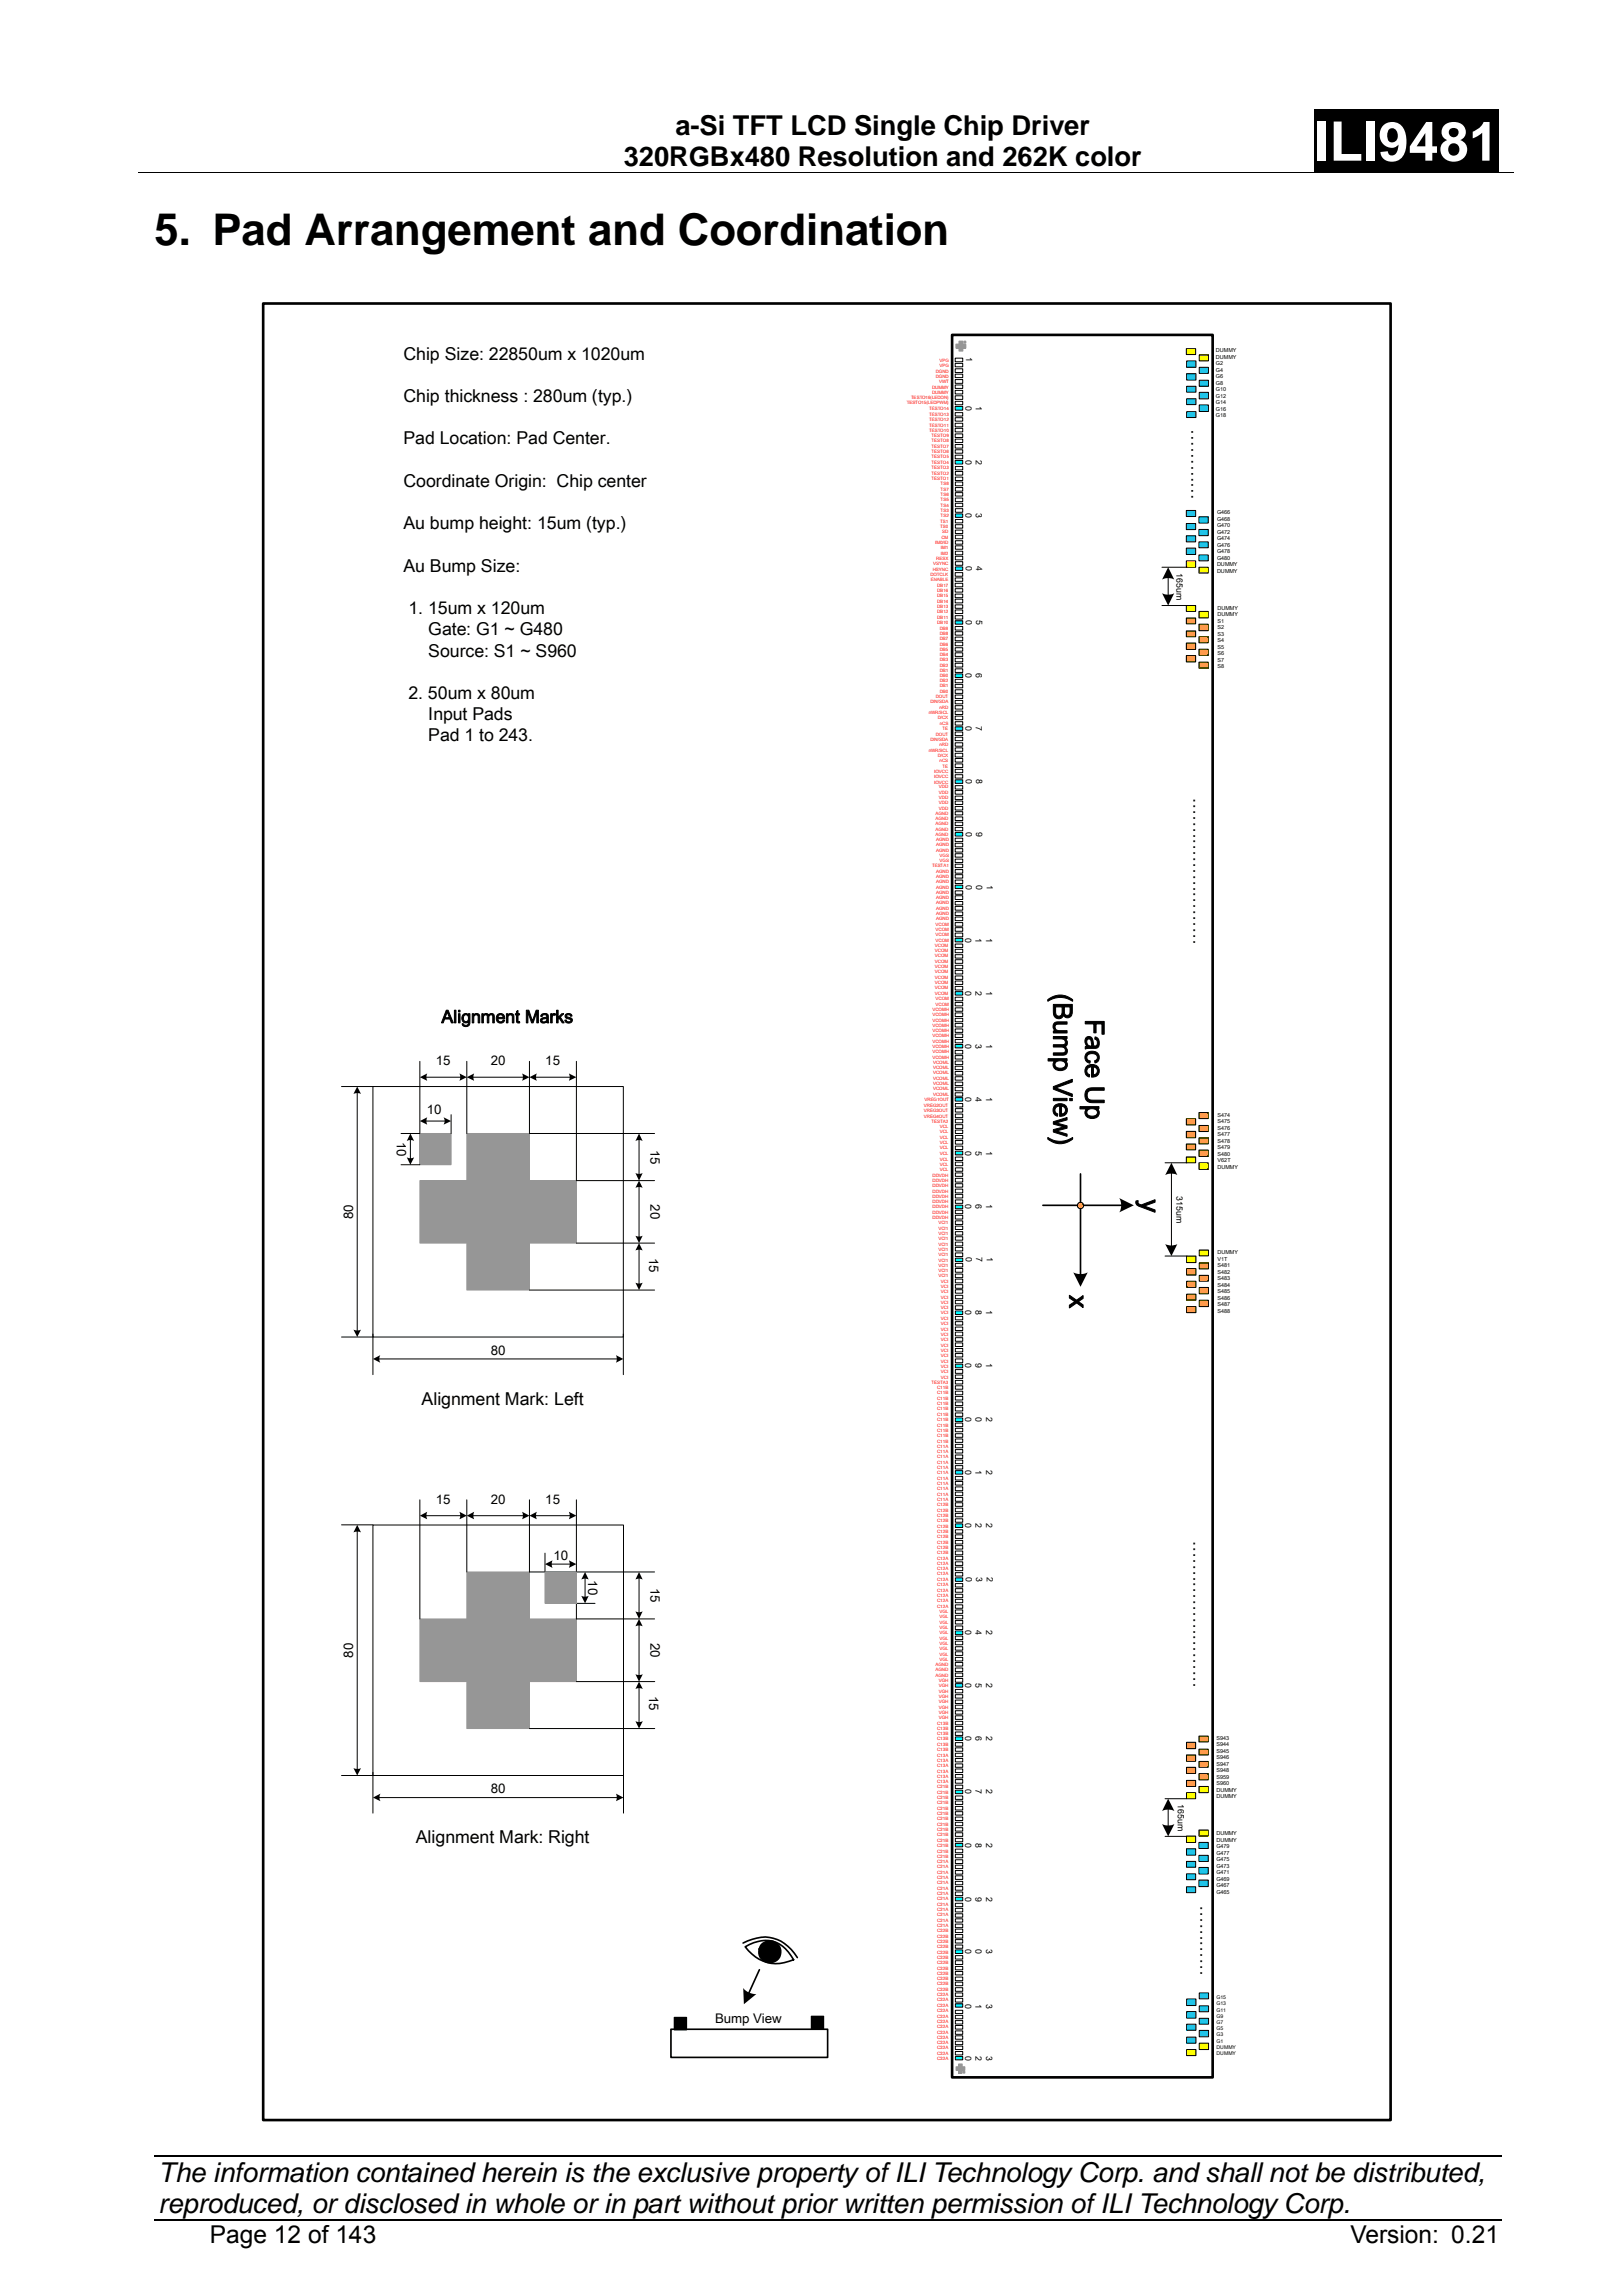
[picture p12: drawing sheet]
<svg xmlns="http://www.w3.org/2000/svg" width="210mm" height="297mm" viewBox="0 0 210 297" stroke-linecap="round" stroke-linejoin="round" font-family="sans-serif">
<defs><g id="words">
<text font-size="7" fill="#fff" x="170.1" y="20.8">ILI9481</text>
<text font-size="5.7" x="20" y="31.7">5. Pad Arrangement and Coordination</text>
<g font-size="3.5">
<text x="87.4" y="17.5">a-Si TFT LCD Single Chip Driver</text>
<text x="80.7" y="21.5">320RGBx480 Resolution and 262K color</text>
<text x="20.5" y="286.3">reproduced, or disclosed in whole or in part without prior written permission of ILI Technology Corp.</text>
<text x="20.5" y="282.3">The information contained herein is the exclusive property of ILI Technology Corp. and shall not be distributed,</text>
</g>
<g font-size="3.4">
<text x="136.3" y="128.5" transform="rotate(90 136.3 128.5)">(Bump View)</text>
<text x="140.4" y="131.9" transform="rotate(90 140.4 131.9)">Face Up</text>
<text x="147.7" y="155.2" transform="rotate(90 147.7 155.2)">y</text>
<text x="138.4" y="167.5" transform="rotate(90 138.4 167.5)">x</text>
</g>
<g font-size="3.2">
<text x="27.2" y="290.2">Page 12 of 143</text>
<text x="174.8" y="290.2">Version: 0.21</text>
</g>
<g font-size="2.3">
<text x="52.2" y="46.5">Chip Size: 22850um x 1020um</text>
<text x="52.2" y="52">Chip thickness : 280um (typ.)</text>
<text x="52.2" y="57.5">Pad Location: Pad Center.</text>
<text x="154.2" y="55.6" transform="rotate(90 154.2 55.6)">…………</text>
<text x="52.2" y="63">Coordinate Origin: Chip center</text>
<text x="52.2" y="68.5">Au bump height: 15um (typ.)</text>
<text x="52.2" y="74">Au Bump Size:</text>
<text x="52.9" y="79.5">1. 15um x 120um</text>
<text x="55.4" y="82.2">Gate: G1 ~ G480</text>
<text x="55.4" y="84.9">Source: S1 ~ S960</text>
<text x="52.9" y="90.4">2. 50um x 80um</text>
<text x="55.4" y="95.9">Pad 1 to 243.</text>
<text x="55.4" y="93.2">Input Pads</text>
<text x="154.7" y="122.2" transform="rotate(-90 154.7 122.2)">…………………….</text>
<text x="57.1" y="132.3">Alignment Marks</text>
<text x="54.6" y="181.8">Alignment Mark: Left</text>
<text x="154.7" y="218.3" transform="rotate(-90 154.7 218.3)">…………………….</text>
<text x="53.8" y="238.5">Alignment Mark: Right</text>
<text x="155.6" y="255.7" transform="rotate(-90 155.6 255.7)">…………</text>
</g>
<g font-size="1.7">
<text x="56.4" y="137.8">15</text>
<text x="63.5" y="137.8">20</text>
<text x="70.6" y="137.8">15</text>
<text x="51.4" y="147.7" transform="rotate(90 51.4 147.7)">10</text>
<text x="55.2" y="144.1">10</text>
<text x="84.2" y="148.7" transform="rotate(90 84.2 148.7)">15</text>
<text x="84.2" y="155.8" transform="rotate(90 84.2 155.8)">20</text>
<text x="45.7" y="157.7" transform="rotate(-90 45.7 157.7)">80</text>
<text x="84" y="162.7" transform="rotate(90 84 162.7)">15</text>
<text x="63.5" y="175.3">80</text>
<text x="56.4" y="194.6">15</text>
<text x="63.5" y="194.6">20</text>
<text x="70.6" y="194.6">15</text>
<text x="71.6" y="201.8">10</text>
<text x="76.1" y="204.4" transform="rotate(90 76.1 204.4)">10</text>
<text x="84.2" y="205.4" transform="rotate(90 84.2 205.4)">15</text>
<text x="45.7" y="214.4" transform="rotate(-90 45.7 214.4)">80</text>
<text x="84.2" y="212.6" transform="rotate(90 84.2 212.6)">20</text>
<text x="84" y="219.4" transform="rotate(90 84 219.4)">15</text>
<text x="63.5" y="232">80</text>
<text x="92.5" y="261.7">Bump View</text>
</g>
<g font-size="1.1">
<text x="125" y="46.2" transform="rotate(90 125 46.2)">1</text>
<text x="124.9" y="52.5" transform="rotate(90 124.9 52.5)">0</text>
<text x="126.3" y="52.5" transform="rotate(90 126.3 52.5)">1</text>
<text x="124.9" y="59.5" transform="rotate(90 124.9 59.5)">0</text>
<text x="126.3" y="59.5" transform="rotate(90 126.3 59.5)">2</text>
<text x="124.9" y="66.4" transform="rotate(90 124.9 66.4)">0</text>
<text x="126.3" y="66.4" transform="rotate(90 126.3 66.4)">3</text>
<text x="125" y="73.3" transform="rotate(90 125 73.3)">0</text>
<text x="126.3" y="73.3" transform="rotate(90 126.3 73.3)">4</text>
<text x="152.3" y="74.1" transform="rotate(90 152.3 74.1)">165um</text>
<text x="125" y="80.2" transform="rotate(90 125 80.2)">0</text>
<text x="126.3" y="80.2" transform="rotate(90 126.3 80.2)">5</text>
<text x="124.9" y="87.1" transform="rotate(90 124.9 87.1)">0</text>
<text x="126.3" y="87.1" transform="rotate(90 126.3 87.1)">6</text>
<text x="124.9" y="93.9" transform="rotate(90 124.9 93.9)">0</text>
<text x="126.3" y="93.9" transform="rotate(90 126.3 93.9)">7</text>
<text x="125" y="100.8" transform="rotate(90 125 100.8)">0</text>
<text x="126.3" y="100.8" transform="rotate(90 126.3 100.8)">8</text>
<text x="125" y="107.6" transform="rotate(90 125 107.6)">0</text>
<text x="126.3" y="107.6" transform="rotate(90 126.3 107.6)">9</text>
<text x="125" y="114.4" transform="rotate(90 125 114.4)">0</text>
<text x="126.3" y="114.4" transform="rotate(90 126.3 114.4)">0</text>
<text x="127.7" y="114.4" transform="rotate(90 127.7 114.4)">1</text>
<text x="124.9" y="121.3" transform="rotate(90 124.9 121.3)">0</text>
<text x="126.3" y="121.3" transform="rotate(90 126.3 121.3)">1</text>
<text x="127.6" y="121.3" transform="rotate(90 127.6 121.3)">1</text>
<text x="124.9" y="128.2" transform="rotate(90 124.9 128.2)">0</text>
<text x="126.3" y="128.2" transform="rotate(90 126.3 128.2)">2</text>
<text x="127.6" y="128.2" transform="rotate(90 127.6 128.2)">1</text>
<text x="124.9" y="135.1" transform="rotate(90 124.9 135.1)">0</text>
<text x="126.3" y="135.1" transform="rotate(90 126.3 135.1)">3</text>
<text x="127.6" y="135.1" transform="rotate(90 127.6 135.1)">1</text>
<text x="124.9" y="141.9" transform="rotate(90 124.9 141.9)">0</text>
<text x="126.3" y="141.9" transform="rotate(90 126.3 141.9)">4</text>
<text x="127.6" y="141.9" transform="rotate(90 127.6 141.9)">1</text>
<text x="124.9" y="148.9" transform="rotate(90 124.9 148.9)">0</text>
<text x="126.3" y="148.9" transform="rotate(90 126.3 148.9)">5</text>
<text x="127.6" y="148.9" transform="rotate(90 127.6 148.9)">1</text>
<text x="124.9" y="155.8" transform="rotate(90 124.9 155.8)">0</text>
<text x="126.3" y="155.8" transform="rotate(90 126.3 155.8)">6</text>
<text x="127.6" y="155.8" transform="rotate(90 127.6 155.8)">1</text>
<text x="152.3" y="154.8" transform="rotate(90 152.3 154.8)">315um</text>
<text x="125" y="162.7" transform="rotate(90 125 162.7)">0</text>
<text x="126.3" y="162.7" transform="rotate(90 126.3 162.7)">7</text>
<text x="127.7" y="162.7" transform="rotate(90 127.7 162.7)">1</text>
<text x="124.9" y="169.5" transform="rotate(90 124.9 169.5)">0</text>
<text x="126.3" y="169.5" transform="rotate(90 126.3 169.5)">8</text>
<text x="127.6" y="169.5" transform="rotate(90 127.6 169.5)">1</text>
<text x="124.9" y="176.4" transform="rotate(90 124.9 176.4)">0</text>
<text x="126.3" y="176.4" transform="rotate(90 126.3 176.4)">9</text>
<text x="127.6" y="176.4" transform="rotate(90 127.6 176.4)">1</text>
<text x="124.9" y="183.3" transform="rotate(90 124.9 183.3)">0</text>
<text x="126.3" y="183.3" transform="rotate(90 126.3 183.3)">0</text>
<text x="127.6" y="183.3" transform="rotate(90 127.6 183.3)">2</text>
<text x="124.9" y="190.2" transform="rotate(90 124.9 190.2)">0</text>
<text x="126.3" y="190.2" transform="rotate(90 126.3 190.2)">1</text>
<text x="127.6" y="190.2" transform="rotate(90 127.6 190.2)">2</text>
<text x="124.9" y="197.1" transform="rotate(90 124.9 197.1)">0</text>
<text x="126.3" y="197.1" transform="rotate(90 126.3 197.1)">2</text>
<text x="127.6" y="197.1" transform="rotate(90 127.6 197.1)">2</text>
<text x="125" y="204" transform="rotate(90 125 204)">0</text>
<text x="126.3" y="204" transform="rotate(90 126.3 204)">3</text>
<text x="127.7" y="204" transform="rotate(90 127.7 204)">2</text>
<text x="124.9" y="210.9" transform="rotate(90 124.9 210.9)">0</text>
<text x="126.3" y="210.9" transform="rotate(90 126.3 210.9)">4</text>
<text x="127.6" y="210.9" transform="rotate(90 127.6 210.9)">2</text>
<text x="124.9" y="217.7" transform="rotate(90 124.9 217.7)">0</text>
<text x="126.3" y="217.7" transform="rotate(90 126.3 217.7)">5</text>
<text x="127.6" y="217.7" transform="rotate(90 127.6 217.7)">2</text>
<text x="124.9" y="224.6" transform="rotate(90 124.9 224.6)">0</text>
<text x="126.3" y="224.6" transform="rotate(90 126.3 224.6)">6</text>
<text x="127.6" y="224.6" transform="rotate(90 127.6 224.6)">2</text>
<text x="124.9" y="231.5" transform="rotate(90 124.9 231.5)">0</text>
<text x="126.3" y="231.5" transform="rotate(90 126.3 231.5)">7</text>
<text x="127.6" y="231.5" transform="rotate(90 127.6 231.5)">2</text>
<text x="152.4" y="233.4" transform="rotate(90 152.4 233.4)">165um</text>
<text x="124.9" y="238.4" transform="rotate(90 124.9 238.4)">0</text>
<text x="126.3" y="238.4" transform="rotate(90 126.3 238.4)">8</text>
<text x="127.6" y="238.4" transform="rotate(90 127.6 238.4)">2</text>
<text x="124.9" y="245.4" transform="rotate(90 124.9 245.4)">0</text>
<text x="126.3" y="245.4" transform="rotate(90 126.3 245.4)">9</text>
<text x="127.6" y="245.4" transform="rotate(90 127.6 245.4)">2</text>
<text x="124.9" y="252.1" transform="rotate(90 124.9 252.1)">0</text>
<text x="126.3" y="252.1" transform="rotate(90 126.3 252.1)">0</text>
<text x="127.6" y="252.1" transform="rotate(90 127.6 252.1)">3</text>
<text x="124.9" y="259.2" transform="rotate(90 124.9 259.2)">0</text>
<text x="126.3" y="259.2" transform="rotate(90 126.3 259.2)">1</text>
<text x="127.6" y="259.2" transform="rotate(90 127.6 259.2)">3</text>
<text x="124.9" y="265.9" transform="rotate(90 124.9 265.9)">0</text>
<text x="126.3" y="265.9" transform="rotate(90 126.3 265.9)">2</text>
<text x="127.6" y="265.9" transform="rotate(90 127.6 265.9)">3</text>
</g>
<g font-size=".7">
<text x="157.4" y="45.6">DUMMY</text>
<text x="157.4" y="46.4">DUMMY</text>
<text x="157.4" y="47.2">G2</text>
<text x="157.4" y="48.1">G4</text>
<text x="157.4" y="48.9">G6</text>
<text x="157.4" y="49.8">G8</text>
<text x="157.4" y="50.6">G10</text>
<text x="157.4" y="51.5">G12</text>
<text x="157.4" y="52.3">G14</text>
<text x="157.4" y="53.1">G16</text>
<text x="157.4" y="54">G18</text>
<text x="157.5" y="66.5">G466</text>
<text x="157.5" y="67.4">G468</text>
<text x="157.5" y="68.2">G470</text>
<text x="157.5" y="69">G472</text>
<text x="157.5" y="69.9">G474</text>
<text x="157.5" y="70.7">G476</text>
<text x="157.5" y="71.6">G478</text>
<text x="157.5" y="72.4">G480</text>
<text x="157.5" y="73.3">DUMMY</text>
<text x="157.5" y="74.1">DUMMY</text>
<text x="157.6" y="78.9">DUMMY</text>
<text x="157.6" y="79.7">DUMMY</text>
<text x="157.6" y="80.6">S1</text>
<text x="157.6" y="81.4">S2</text>
<text x="157.6" y="82.3">S3</text>
<text x="157.6" y="83.1">S4</text>
<text x="157.6" y="83.9">S5</text>
<text x="157.6" y="84.8">S6</text>
<text x="157.6" y="85.6">S7</text>
<text x="157.6" y="86.5">S8</text>
<text x="157.6" y="144.5">S474</text>
<text x="157.6" y="145.3">S475</text>
<text x="157.6" y="146.2">S476</text>
<text x="157.6" y="147">S477</text>
<text x="157.6" y="147.8">S478</text>
<text x="157.6" y="148.7">S479</text>
<text x="157.6" y="149.5">S480</text>
<text x="157.6" y="150.3">V62T</text>
<text x="157.6" y="151.2">DUMMY</text>
<text x="157.6" y="162.3">DUMMY</text>
<text x="157.6" y="163.1">V1T</text>
<text x="157.6" y="163.9">S481</text>
<text x="157.6" y="164.8">S482</text>
<text x="157.6" y="165.6">S483</text>
<text x="157.6" y="166.5">S484</text>
<text x="157.6" y="167.3">S485</text>
<text x="157.6" y="168.1">S486</text>
<text x="157.6" y="169">S487</text>
<text x="157.6" y="169.8">S488</text>
<text x="157.4" y="225.1">S943</text>
<text x="157.4" y="225.9">S944</text>
<text x="157.4" y="226.8">S945</text>
<text x="157.4" y="227.6">S946</text>
<text x="157.4" y="228.4">S947</text>
<text x="157.4" y="229.3">S948</text>
<text x="157.4" y="230.1">S959</text>
<text x="157.4" y="231">S960</text>
<text x="157.4" y="231.8">DUMMY</text>
<text x="157.4" y="232.6">DUMMY</text>
<text x="157.4" y="237.4">DUMMY</text>
<text x="157.4" y="238.3">DUMMY</text>
<text x="157.4" y="239.1">G479</text>
<text x="157.4" y="239.9">G477</text>
<text x="157.4" y="240.8">G475</text>
<text x="157.4" y="241.6">G473</text>
<text x="157.4" y="242.5">G471</text>
<text x="157.4" y="243.3">G469</text>
<text x="157.4" y="244.2">G467</text>
<text x="157.4" y="245">G465</text>
<text x="157.4" y="258.6">G15</text>
<text x="157.4" y="259.4">G13</text>
<text x="157.4" y="260.2">G11</text>
<text x="157.4" y="261">G9</text>
<text x="157.4" y="261.9">G7</text>
<text x="157.4" y="262.7">G5</text>
<text x="157.4" y="263.5">G3</text>
<text x="157.4" y="264.3">G1</text>
<text x="157.4" y="265.1">DUMMY</text>
<text x="157.4" y="265.9">DUMMY</text>
</g>
<g font-size=".6" fill="#f00">
<text x="121.6" y="46.8">VPG</text>
<text x="121.6" y="47.5">VPG</text>
<text x="117.3" y="52.3">TESTO15(LEDPWM)</text>
<text x="117.9" y="51.6">TESTO16(LEDON)</text>
<text x="120.2" y="53">TESTO14</text>
<text x="120.2" y="53.8">TESTO13</text>
<text x="120.6" y="50.3">DUMMY</text>
<text x="120.6" y="50.9">DUMMY</text>
<text x="121.1" y="48.2">DGND</text>
<text x="121.1" y="48.9">DGND</text>
<text x="121.5" y="49.6">VWT</text>
<text x="120.2" y="54.5">TESTO12</text>
<text x="120.2" y="55.2">TESTO11</text>
<text x="120.2" y="55.9">TESTO10</text>
<text x="120.6" y="56.6">TESTO9</text>
<text x="120.6" y="57.2">TESTO8</text>
<text x="120.6" y="57.9">TESTO7</text>
<text x="120.6" y="58.6">TESTO6</text>
<text x="120.6" y="59.3">TESTO5</text>
<text x="120.6" y="60">TESTO4</text>
<text x="120.6" y="60.7">TESTO3</text>
<text x="120.6" y="61.4">TESTO2</text>
<text x="120.6" y="62.1">TESTO1</text>
<text x="121.7" y="62.8">TS8</text>
<text x="121.7" y="63.5">TS7</text>
<text x="121.7" y="64.2">TS6</text>
<text x="121.7" y="64.9">TS5</text>
<text x="121.7" y="65.5">TS4</text>
<text x="121" y="70.4">IM0/ID</text>
<text x="121.7" y="67.6">TS1</text>
<text x="121.7" y="68.3">TS0</text>
<text x="121.7" y="66.2">TS3</text>
<text x="121.7" y="66.9">TS2</text>
<text x="121.8" y="71.1">IM1</text>
<text x="121.8" y="71.8">IM2</text>
<text x="121.8" y="69.7">CM</text>
<text x="121.9" y="69">SD</text>
<text x="120.4" y="74.5">DOTCLK</text>
<text x="120.5" y="75.2">ENABLE</text>
<text x="120.7" y="73.8">HSYNC</text>
<text x="120.8" y="73.1">VSYNC</text>
<text x="121.2" y="72.4">RESX</text>
<text x="121.3" y="75.9">DB17</text>
<text x="121.3" y="76.6">DB16</text>
<text x="121.3" y="77.3">DB15</text>
<text x="121.3" y="78">DB14</text>
<text x="121.3" y="78.7">DB13</text>
<text x="121.3" y="79.3">DB12</text>
<text x="121.3" y="80">DB11</text>
<text x="121.3" y="80.7">DB10</text>
<text x="121.6" y="81.5">DB9</text>
<text x="121.6" y="82.1">DB8</text>
<text x="121.6" y="82.8">DB7</text>
<text x="121.6" y="83.5">DB6</text>
<text x="121.6" y="84.2">DB5</text>
<text x="121.6" y="84.9">DB4</text>
<text x="121.6" y="85.6">DB3</text>
<text x="121.6" y="86.3">DB2</text>
<text x="121.6" y="87">DB1</text>
<text x="121.6" y="87.6">DB0</text>
<text x="121.6" y="88.3">DB2</text>
<text x="121.6" y="88.9">DB1</text>
<text x="121.6" y="89.6">DB0</text>
<text x="120.2" y="92.4">nWR/SCL</text>
<text x="120.4" y="95.9">DIN/SDA</text>
<text x="120.4" y="91">DIN/SDA</text>
<text x="121.1" y="95.2">DOUT</text>
<text x="121.1" y="90.3">DOUT</text>
<text x="121.3" y="93.1">D/CX</text>
<text x="121.6" y="91.7">nRD</text>
<text x="121.6" y="93.7">nCS</text>
<text x="122" y="94.4">TE</text>
<text x="120.2" y="97.2">nWR/SCL</text>
<text x="120.9" y="100">IOVCC</text>
<text x="120.9" y="100.7">IOVCC</text>
<text x="120.9" y="101.4">IOVCC</text>
<text x="121.3" y="97.9">D/CX</text>
<text x="121.5" y="102">VDD</text>
<text x="121.6" y="96.6">nRD</text>
<text x="121.6" y="98.6">nCS</text>
<text x="122" y="99.3">TE</text>
<text x="121.1" y="105.4">AGND</text>
<text x="121.1" y="106.1">AGND</text>
<text x="121.1" y="106.8">AGND</text>
<text x="121.1" y="107.5">AGND</text>
<text x="121.5" y="102.7">VDD</text>
<text x="121.5" y="103.4">VDD</text>
<text x="121.5" y="104">VDD</text>
<text x="121.5" y="104.7">VDD</text>
<text x="120.6" y="112.2">TESTA1</text>
<text x="121.1" y="108.2">AGND</text>
<text x="121.1" y="108.8">AGND</text>
<text x="121.1" y="109.5">AGND</text>
<text x="121.1" y="110.2">AGND</text>
<text x="121.1" y="112.9">AGND</text>
<text x="121.1" y="113.6">AGND</text>
<text x="121.6" y="110.9">VGS</text>
<text x="121.6" y="111.5">VGS</text>
<text x="121.1" y="119.8">VCOM</text>
<text x="121.1" y="114.3">AGND</text>
<text x="121.1" y="115">AGND</text>
<text x="121.1" y="115.6">AGND</text>
<text x="121.1" y="116.3">AGND</text>
<text x="121.1" y="117">AGND</text>
<text x="121.1" y="117.7">AGND</text>
<text x="121.1" y="118.4">AGND</text>
<text x="121.1" y="119.1">AGND</text>
<text x="121" y="122.5">VCOM</text>
<text x="121" y="123.2">VCOM</text>
<text x="121" y="123.9">VCOM</text>
<text x="121" y="124.6">VCOM</text>
<text x="121" y="125.2">VCOM</text>
<text x="121" y="125.9">VCOM</text>
<text x="121.1" y="120.4">VCOM</text>
<text x="121.1" y="121.1">VCOM</text>
<text x="121.1" y="121.8">VCOM</text>
<text x="120.7" y="130.8">VCOMH</text>
<text x="120.7" y="131.5">VCOMH</text>
<text x="121" y="126.6">VCOM</text>
<text x="121" y="127.3">VCOM</text>
<text x="121" y="128">VCOM</text>
<text x="121" y="128.7">VCOM</text>
<text x="121.1" y="129.4">VCOM</text>
<text x="121.1" y="130.1">VCOM</text>
<text x="120.7" y="132.2">VCOMH</text>
<text x="120.7" y="132.9">VCOMH</text>
<text x="120.7" y="133.5">VCOMH</text>
<text x="120.7" y="134.2">VCOMH</text>
<text x="120.7" y="134.9">VCOMH</text>
<text x="120.7" y="135.6">VCOMH</text>
<text x="120.7" y="136.3">VCOMH</text>
<text x="120.7" y="136.9">VCOMH</text>
<text x="120.8" y="137.6">VCOML</text>
<text x="119.6" y="143.2">VREG2OUT</text>
<text x="119.6" y="143.9">VREG3OUT</text>
<text x="119.6" y="142.4">VREG1OUT</text>
<text x="120.8" y="138.3">VCOML</text>
<text x="120.8" y="139">VCOML</text>
<text x="120.8" y="139.7">VCOML</text>
<text x="120.8" y="140.4">VCOML</text>
<text x="120.8" y="141.1">VCOML</text>
<text x="120.8" y="141.8">VCOML</text>
<text x="119.6" y="144.6">VREG4OUT</text>
<text x="120.6" y="145.3">TESTA2</text>
<text x="121.6" y="146">VCL</text>
<text x="121.6" y="146.6">VCL</text>
<text x="121.6" y="147.3">VCL</text>
<text x="121.6" y="148">VCL</text>
<text x="121.6" y="148.7">VCL</text>
<text x="121.6" y="149.4">VCL</text>
<text x="120.7" y="152.2">DDVDH</text>
<text x="120.7" y="152.9">DDVDH</text>
<text x="120.7" y="153.6">DDVDH</text>
<text x="120.7" y="154.3">DDVDH</text>
<text x="120.7" y="155">DDVDH</text>
<text x="120.7" y="155.6">DDVDH</text>
<text x="121.6" y="150.2">VCL</text>
<text x="121.6" y="150.8">VCL</text>
<text x="121.6" y="151.5">VCL</text>
<text x="120.7" y="156.3">DDVDH</text>
<text x="120.7" y="157">DDVDH</text>
<text x="120.7" y="157.7">DDVDH</text>
<text x="121.4" y="158.4">VCI1</text>
<text x="121.4" y="159.1">VCI1</text>
<text x="121.4" y="159.8">VCI1</text>
<text x="121.4" y="160.5">VCI1</text>
<text x="121.4" y="161.2">VCI1</text>
<text x="121.4" y="161.8">VCI1</text>
<text x="121.4" y="162.5">VCI1</text>
<text x="121.4" y="163.2">VCI1</text>
<text x="121.4" y="163.9">VCI1</text>
<text x="121.4" y="164.6">VCI1</text>
<text x="121.4" y="165.2">VCI1</text>
<text x="121.8" y="165.9">VCI</text>
<text x="121.8" y="166.6">VCI</text>
<text x="121.8" y="167.3">VCI</text>
<text x="121.8" y="168">VCI</text>
<text x="121.8" y="168.7">VCI</text>
<text x="121.8" y="169.4">VCI</text>
<text x="121.8" y="170.1">VCI</text>
<text x="121.8" y="170.8">VCI</text>
<text x="121.8" y="171.5">VCI</text>
<text x="121.8" y="172.1">VCI</text>
<text x="121.8" y="172.8">VCI</text>
<text x="121.8" y="173.5">VCI</text>
<text x="120.6" y="179">TESTA3</text>
<text x="121.3" y="179.7">C11B</text>
<text x="121.8" y="174.2">VCI</text>
<text x="121.8" y="174.9">VCI</text>
<text x="121.8" y="175.6">VCI</text>
<text x="121.8" y="176.3">VCI</text>
<text x="121.8" y="177">VCI</text>
<text x="121.8" y="177.7">VCI</text>
<text x="121.8" y="178.4">VCI</text>
<text x="121.3" y="180.4">C11B</text>
<text x="121.3" y="181.1">C11B</text>
<text x="121.3" y="181.8">C11B</text>
<text x="121.3" y="182.5">C11B</text>
<text x="121.3" y="183.2">C11B</text>
<text x="121.3" y="183.9">C11B</text>
<text x="121.3" y="184.6">C11B</text>
<text x="121.3" y="185.3">C11B</text>
<text x="121.3" y="185.9">C11B</text>
<text x="121.3" y="186.6">C11B</text>
<text x="121.3" y="187.3">C11A</text>
<text x="121.3" y="188">C11A</text>
<text x="121.3" y="188.7">C11A</text>
<text x="121.3" y="189.4">C11A</text>
<text x="121.3" y="190.1">C11A</text>
<text x="121.3" y="190.7">C11A</text>
<text x="121.3" y="191.5">C11A</text>
<text x="121.3" y="197.6">C12B</text>
<text x="121.3" y="192.1">C11A</text>
<text x="121.3" y="192.8">C11A</text>
<text x="121.3" y="193.5">C11A</text>
<text x="121.3" y="194.2">C11A</text>
<text x="121.3" y="194.9">C12B</text>
<text x="121.3" y="195.6">C12B</text>
<text x="121.3" y="196.3">C12B</text>
<text x="121.3" y="196.9">C12B</text>
<text x="121.3" y="198.3">C12B</text>
<text x="121.3" y="199">C12B</text>
<text x="121.3" y="199.7">C12B</text>
<text x="121.3" y="200.4">C12B</text>
<text x="121.3" y="201.1">C12B</text>
<text x="121.3" y="201.8">C12A</text>
<text x="121.3" y="202.5">C12A</text>
<text x="121.3" y="203.1">C12A</text>
<text x="121.3" y="203.8">C12A</text>
<text x="121.3" y="204.5">C12A</text>
<text x="121.3" y="205.2">C12A</text>
<text x="121.3" y="205.9">C12A</text>
<text x="121.3" y="206.6">C12A</text>
<text x="121.3" y="207.3">C12A</text>
<text x="121.3" y="208">C12A</text>
<text x="121.6" y="208.7">VGL</text>
<text x="121.6" y="209.4">VGL</text>
<text x="121.1" y="215.5">AGND</text>
<text x="121.6" y="212.1">VGL</text>
<text x="121.6" y="212.8">VGL</text>
<text x="121.6" y="213.5">VGL</text>
<text x="121.6" y="214.2">VGL</text>
<text x="121.6" y="214.9">VGL</text>
<text x="121.6" y="210">VGL</text>
<text x="121.6" y="210.7">VGL</text>
<text x="121.6" y="211.4">VGL</text>
<text x="121.1" y="216.2">AGND</text>
<text x="121.1" y="216.9">AGND</text>
<text x="121.5" y="217.6">VGH</text>
<text x="121.5" y="218.3">VGH</text>
<text x="121.5" y="219">VGH</text>
<text x="121.5" y="219.7">VGH</text>
<text x="121.5" y="220.4">VGH</text>
<text x="121.5" y="221.1">VGH</text>
<text x="121.5" y="221.7">VGH</text>
<text x="121.3" y="223.1">C13B</text>
<text x="121.3" y="223.8">C13B</text>
<text x="121.3" y="224.5">C13B</text>
<text x="121.3" y="225.2">C13B</text>
<text x="121.3" y="225.9">C13B</text>
<text x="121.3" y="226.6">C13B</text>
<text x="121.3" y="227.2">C13A</text>
<text x="121.3" y="227.9">C13A</text>
<text x="121.5" y="222.4">VGH</text>
<text x="121.3" y="228.6">C13A</text>
<text x="121.3" y="229.3">C13A</text>
<text x="121.3" y="230">C13A</text>
<text x="121.3" y="230.7">C13A</text>
<text x="121.3" y="231.4">C21B</text>
<text x="121.3" y="232.1">C21B</text>
<text x="121.3" y="232.8">C21B</text>
<text x="121.3" y="233.4">C21B</text>
<text x="121.3" y="234.1">C21B</text>
<text x="121.3" y="234.8">C21B</text>
<text x="121.3" y="235.5">C21B</text>
<text x="121.3" y="236.2">C21B</text>
<text x="121.3" y="236.9">C21B</text>
<text x="121.3" y="237.6">C21B</text>
<text x="121.3" y="238.3">C21B</text>
<text x="121.3" y="238.9">C21B</text>
<text x="121.3" y="239.7">C21B</text>
<text x="121.3" y="240.3">C21B</text>
<text x="121.3" y="241">C21A</text>
<text x="121.3" y="241.7">C21A</text>
<text x="121.3" y="242.4">C21A</text>
<text x="121.3" y="243.1">C21A</text>
<text x="121.3" y="243.8">C21A</text>
<text x="121.3" y="244.5">C21A</text>
<text x="121.3" y="245.2">C21A</text>
<text x="121.3" y="245.9">C21A</text>
<text x="121.3" y="246.5">C21A</text>
<text x="121.3" y="247.2">C21A</text>
<text x="121.3" y="247.9">C21A</text>
<text x="121.3" y="248.6">C21A</text>
<text x="121.3" y="249.3">C21A</text>
<text x="121.3" y="250">C22B</text>
<text x="121.3" y="250.7">C22B</text>
<text x="121.3" y="251.4">C22B</text>
<text x="121.3" y="252">C22B</text>
<text x="121.3" y="252.7">C22B</text>
<text x="121.3" y="253.4">C22B</text>
<text x="121.3" y="254.1">C22B</text>
<text x="121.3" y="254.8">C22B</text>
<text x="121.3" y="255.5">C22B</text>
<text x="121.3" y="256.2">C22B</text>
<text x="121.3" y="256.9">C22B</text>
<text x="121.3" y="257.6">C22B</text>
<text x="121.3" y="258.2">C22A</text>
<text x="121.3" y="258.9">C22A</text>
<text x="121.3" y="259.6">C22A</text>
<text x="121.3" y="260.3">C22A</text>
<text x="121.3" y="261">C22A</text>
<text x="121.3" y="261.7">C22A</text>
<text x="121.3" y="262.4">C22A</text>
<text x="121.3" y="263.1">C22A</text>
<text x="121.3" y="263.8">C22A</text>
<text x="121.3" y="264.5">C22A</text>
<text x="121.3" y="265.1">C22A</text>
<text x="121.3" y="265.8">C22A</text>
<text x="121.3" y="266.5">C22A</text>
</g>
</g></defs>
<path d="M170.1 14.2h23.9v8.1h-23.9z" fill="#000"/>
<path d="M17.8 22.3h178.1" fill="none" stroke="#000" stroke-width=".13"/>
<path d="M20 278.9h174.4M20 287.2h174.4" fill="none" stroke="#000" stroke-width=".17"/>
<path d="M48.3 140.6h32.4v32.4h-32.4z" fill="#fff"/>
<path d="M48.3 140.6h32.4v32.4h-32.4z" fill="none" stroke="#000" stroke-width=".13"/>
<path d="M34.1 39.3h145.9v235h-145.9z" fill="none" stroke="#000" stroke-width=".34"/>
<path d="M60.4 146.6h8.1v20.3h-8.1z" fill="#969696"/>
<path d="M60.4 146.6h8.1v20.3h-8.1z" fill="none" stroke="#969696" stroke-width=".13"/>
<path d="M54.3 152.7h20.3v8.1h-20.3z" fill="#969696"/>
<path d="M54.3 152.7h20.3v8.1h-20.3z" fill="none" stroke="#969696" stroke-width=".13"/>
<path d="M54.3 137.3v9.3M55.1 139.4h4.6M60.4 137.3v9.3M61.2 139.4h6.6M68.5 137.3v9.3h16.2M69.2 139.4h4.7M74.6 137.3v15.4h10.1M82.7 147.4v4.6M82.7 153.4v6.7M68.5 166.9h16.2M74.6 160.8h10.1M82.7 161.5v4.7" fill="none" stroke="#000" stroke-width=".13"/>
<g fill="#000">
<path d="M54.3 139.4l1-.5a1.12 1.12 0 0 0 0 .9z" fill-rule="evenodd"/>
<path d="M59.5 138.9l.9 .5-.9 .4a1.12 1.12 0 0 0 0-.9z" fill-rule="evenodd"/>
<path d="M60.4 139.4l1-.5a1.12 1.12 0 0 0 0 .9z" fill-rule="evenodd"/>
<path d="M67.6 138.9l.9 .5-.9 .4a1.12 1.12 0 0 0 0-.9z" fill-rule="evenodd"/>
<path d="M68.5 139.4l1-.5a1.12 1.12 0 0 0 0 .9z" fill-rule="evenodd"/>
<path d="M73.6 138.9l1 .5-1 .4a.96 .96 0 0 0 0-.9z" fill-rule="evenodd"/>
<path d="M82.7 146.6l.5 1a.92 .92 0 0 0-1 0z" fill-rule="evenodd"/>
<path d="M82.2 151.8a1.08 1.08 0 0 0 1 0l-.5 .9z" fill-rule="evenodd"/>
<path d="M82.7 152.7l.5 1a1.08 1.08 0 0 0-1 0z" fill-rule="evenodd"/>
<path d="M82.2 159.9a1.08 1.08 0 0 0 1 0l-.5 .9z" fill-rule="evenodd"/>
<path d="M82.7 160.8l.5 1a1.08 1.08 0 0 0-1 0z" fill-rule="evenodd"/>
<path d="M82.2 165.9a1.08 1.08 0 0 0 1 0l-.5 1z" fill-rule="evenodd"/>
</g>
<path d="M86.8 262.5h20.3v3.7h-20.3z" fill="#fff"/>
<g fill="none" stroke="#000" stroke-width=".21">
<path d="M96.2 251.4a5.1 5.1 0 0 1 4.9-.3 6.4 6.4 0 0 1 2.1 2.2M96.4 251.9a4.1 4.1 0 0 1 4.9-.1 6.1 6.1 0 0 1 1.4 1.7 4.9 4.9 0 0 1-6.3-1.6zM98.3 254.8l-1.5 3.2M86.8 262.5h20.3v3.7h-20.3z"/>
<circle cx="99.6" cy="252.5" r="1.41"/>
</g>
<g fill="#000">
<path d="M96.2 257.2a2.1 2.1 0 0 0 1.7 .8l-1.6 1.3z" fill-rule="evenodd"/>
<circle cx="99.6" cy="252.5" r="1.41"/>
</g>
<path d="M87.2 261h1.7v1.6h-1.7z" fill="#000"/>
<path d="M87.2 261h1.7v1.6h-1.7z" fill="none" stroke="#000" stroke-width=".13"/>
<path d="M54.3 146.6h4.1v4.1h-4.1z" fill="#969696"/>
<path d="M54.3 146.6h4.1v4.1h-4.1z" fill="none" stroke="#969696" stroke-width=".13"/>
<path d="M51.9 146.6h2.4M51.9 150.7h2.4M53.1 147.4v2.6M55.1 145h2.6M58.4 144.2v2.4M105 260.8h1.6v1.6h-1.6z" fill="none" stroke="#000" stroke-width=".13"/>
<g fill="#000">
<path d="M53.1 146.6l.5 1a.96 .96 0 0 0-1 0z" fill-rule="evenodd"/>
<path d="M52.6 149.7a.96 .96 0 0 0 1 0l-.5 1z" fill-rule="evenodd"/>
<path d="M54.3 145l1-.5a1.12 1.12 0 0 0 0 1z" fill-rule="evenodd"/>
<path d="M57.4 144.5l1 .5-1 .5a.84 .84 0 0 0 0-1z" fill-rule="evenodd"/>
</g>
<path d="M105 260.8h1.6v1.6h-1.6z" fill="#000"/>
<path d="M123.2 43.3h33.7v225.5h-33.7z" fill="#fff"/>
<path d="M123.2 43.3h33.7v225.5h-33.7z" fill="none" stroke="#000" stroke-width=".34"/>
<path d="M135 155.9h10.3M139.8 151.9v13.2" fill="none" stroke="#000" stroke-width=".21"/>
<g fill="#000">
<path d="M144.8 155l1.9 .9-1.9 .9a1.8 1.8 0 0 0 0-1.8z" fill-rule="evenodd"/>
<path d="M138.9 164.6l.7 .2h.7l.5-.2-1 1.9z" fill-rule="evenodd"/>
</g>
<circle cx="139.8" cy="156" r=".41" fill="#f00"/>
<circle cx="139.8" cy="156" r=".41" fill="none" stroke="#000" stroke-width=".13"/>
<path d="M153.6 169h1.2v.8h-1.2z" fill="#ff9a00"/>
<path d="M153.6 169h1.2v.8h-1.2z" fill="none" stroke="#000" stroke-width=".13"/>
<path d="M155.2 168.2h1.2v.8h-1.2z" fill="#ff9a00"/>
<path d="M155.2 168.2h1.2v.8h-1.2z" fill="none" stroke="#000" stroke-width=".13"/>
<path d="M153.6 167.4h1.2v.8h-1.2z" fill="#ff9a00"/>
<path d="M153.6 167.4h1.2v.8h-1.2z" fill="none" stroke="#000" stroke-width=".13"/>
<path d="M155.2 166.6h1.2v.8h-1.2z" fill="#ff9a00"/>
<path d="M155.2 166.6h1.2v.8h-1.2z" fill="none" stroke="#000" stroke-width=".13"/>
<path d="M153.6 165.8h1.2v.7h-1.2z" fill="#ff9a00"/>
<path d="M153.6 165.8h1.2v.7h-1.2z" fill="none" stroke="#000" stroke-width=".13"/>
<path d="M155.2 165h1.2v.8h-1.2z" fill="#ff9a00"/>
<path d="M155.2 165h1.2v.8h-1.2z" fill="none" stroke="#000" stroke-width=".13"/>
<path d="M153.6 164.1h1.2v.9h-1.2z" fill="#ff9a00"/>
<path d="M153.6 164.1h1.2v.9h-1.2z" fill="none" stroke="#000" stroke-width=".13"/>
<path d="M155.2 163.4h1.2v.8h-1.2z" fill="#ff9a00"/>
<path d="M155.2 163.4h1.2v.8h-1.2z" fill="none" stroke="#000" stroke-width=".13"/>
<path d="M153.6 162.5h1.2v.8h-1.2z" fill="#ff0"/>
<path d="M153.6 162.5h1.2v.8h-1.2z" fill="none" stroke="#000" stroke-width=".13"/>
<path d="M155.2 161.7h1.2v.8h-1.2z" fill="#ff0"/>
<path d="M155.2 161.7h1.2v.8h-1.2z" fill="none" stroke="#000" stroke-width=".13"/>
<path d="M155.2 150.4h1.2v.9h-1.2z" fill="#ff0"/>
<path d="M155.2 150.4h1.2v.9h-1.2z" fill="none" stroke="#000" stroke-width=".13"/>
<path d="M153.5 149.7h1.2v.7h-1.2z" fill="#ff0"/>
<path d="M153.5 149.7h1.2v.7h-1.2z" fill="none" stroke="#000" stroke-width=".13"/>
<path d="M155.2 148.8h1.2v.8h-1.2z" fill="#ff9a00"/>
<path d="M155.2 148.8h1.2v.8h-1.2z" fill="none" stroke="#000" stroke-width=".13"/>
<path d="M153.5 148h1.2v.8h-1.2z" fill="#ff9a00"/>
<path d="M153.5 148h1.2v.8h-1.2z" fill="none" stroke="#000" stroke-width=".13"/>
<path d="M155.2 147.2h1.2v.8h-1.2z" fill="#ff9a00"/>
<path d="M155.2 147.2h1.2v.8h-1.2z" fill="none" stroke="#000" stroke-width=".13"/>
<path d="M153.5 146.4h1.2v.8h-1.2z" fill="#ff9a00"/>
<path d="M153.5 146.4h1.2v.8h-1.2z" fill="none" stroke="#000" stroke-width=".13"/>
<path d="M155.2 145.6h1.2v.8h-1.2z" fill="#ff9a00"/>
<path d="M155.2 145.6h1.2v.8h-1.2z" fill="none" stroke="#000" stroke-width=".13"/>
<path d="M153.5 144.7h1.2v.8h-1.2z" fill="#ff9a00"/>
<path d="M153.5 144.7h1.2v.8h-1.2z" fill="none" stroke="#000" stroke-width=".13"/>
<path d="M155.2 143.9h1.2v.8h-1.2z" fill="#ff9a00"/>
<path d="M155.2 143.9h1.2v.8h-1.2z" fill="none" stroke="#000" stroke-width=".13"/>
<path d="M153.6 265.2h1.2v.7h-1.2z" fill="#ff0"/>
<path d="M153.6 265.2h1.2v.7h-1.2z" fill="none" stroke="#000" stroke-width=".13"/>
<path d="M155.2 264.3h1.2v.9h-1.2z" fill="#ff0"/>
<path d="M155.2 264.3h1.2v.9h-1.2z" fill="none" stroke="#000" stroke-width=".13"/>
<path d="M153.6 263.5h1.2v.8h-1.2z" fill="#0cf"/>
<path d="M153.6 263.5h1.2v.8h-1.2z" fill="none" stroke="#000" stroke-width=".13"/>
<path d="M155.2 262.7h1.2v.8h-1.2z" fill="#0cf"/>
<path d="M155.2 262.7h1.2v.8h-1.2z" fill="none" stroke="#000" stroke-width=".13"/>
<path d="M153.6 261.9h1.2v.8h-1.2z" fill="#0cf"/>
<path d="M153.6 261.9h1.2v.8h-1.2z" fill="none" stroke="#000" stroke-width=".13"/>
<path d="M155.2 261.1h1.2v.8h-1.2z" fill="#0cf"/>
<path d="M155.2 261.1h1.2v.8h-1.2z" fill="none" stroke="#000" stroke-width=".13"/>
<path d="M153.6 260.2h1.2v.9h-1.2z" fill="#0cf"/>
<path d="M153.6 260.2h1.2v.9h-1.2z" fill="none" stroke="#000" stroke-width=".13"/>
<path d="M155.2 259.5h1.2v.8h-1.2z" fill="#0cf"/>
<path d="M155.2 259.5h1.2v.8h-1.2z" fill="none" stroke="#000" stroke-width=".13"/>
<path d="M153.6 258.6h1.2v.9h-1.2z" fill="#0cf"/>
<path d="M153.6 258.6h1.2v.9h-1.2z" fill="none" stroke="#000" stroke-width=".13"/>
<path d="M155.2 257.8h1.2v.8h-1.2z" fill="#0cf"/>
<path d="M155.2 257.8h1.2v.8h-1.2z" fill="none" stroke="#000" stroke-width=".13"/>
<path d="M155.2 236.7h1.2v.8h-1.2z" fill="#ff0"/>
<path d="M155.2 236.7h1.2v.8h-1.2z" fill="none" stroke="#000" stroke-width=".13"/>
<path d="M153.5 237.5h1.2v.9h-1.2z" fill="#ff0"/>
<path d="M153.5 237.5h1.2v.9h-1.2z" fill="none" stroke="#000" stroke-width=".13"/>
<path d="M155.2 238.4h1.2v.7h-1.2z" fill="#0cf"/>
<path d="M155.2 238.4h1.2v.7h-1.2z" fill="none" stroke="#000" stroke-width=".13"/>
<path d="M153.5 239.2h1.2v.8h-1.2z" fill="#0cf"/>
<path d="M153.5 239.2h1.2v.8h-1.2z" fill="none" stroke="#000" stroke-width=".13"/>
<path d="M155.2 240h1.2v.8h-1.2z" fill="#0cf"/>
<path d="M155.2 240h1.2v.8h-1.2z" fill="none" stroke="#000" stroke-width=".13"/>
<path d="M153.5 240.8h1.2v.8h-1.2z" fill="#0cf"/>
<path d="M153.5 240.8h1.2v.8h-1.2z" fill="none" stroke="#000" stroke-width=".13"/>
<path d="M155.2 241.6h1.2v.8h-1.2z" fill="#0cf"/>
<path d="M155.2 241.6h1.2v.8h-1.2z" fill="none" stroke="#000" stroke-width=".13"/>
<path d="M153.5 242.4h1.2v.8h-1.2z" fill="#0cf"/>
<path d="M153.5 242.4h1.2v.8h-1.2z" fill="none" stroke="#000" stroke-width=".13"/>
<path d="M155.2 243.2h1.2v.9h-1.2z" fill="#0cf"/>
<path d="M155.2 243.2h1.2v.9h-1.2z" fill="none" stroke="#000" stroke-width=".13"/>
<path d="M153.5 244.1h1.2v.8h-1.2z" fill="#0cf"/>
<path d="M153.5 244.1h1.2v.8h-1.2z" fill="none" stroke="#000" stroke-width=".13"/>
<path d="M153.5 231.9h1.2v.8h-1.2z" fill="#ff0"/>
<path d="M153.5 231.9h1.2v.8h-1.2z" fill="none" stroke="#000" stroke-width=".13"/>
<path d="M155.2 231.1h1.2v.8h-1.2z" fill="#ff0"/>
<path d="M155.2 231.1h1.2v.8h-1.2z" fill="none" stroke="#000" stroke-width=".13"/>
<path d="M153.5 230.3h1.2v.8h-1.2z" fill="#ff9a00"/>
<path d="M153.5 230.3h1.2v.8h-1.2z" fill="none" stroke="#000" stroke-width=".13"/>
<path d="M155.2 229.5h1.2v.8h-1.2z" fill="#ff9a00"/>
<path d="M155.2 229.5h1.2v.8h-1.2z" fill="none" stroke="#000" stroke-width=".13"/>
<path d="M153.5 228.6h1.2v.8h-1.2z" fill="#ff9a00"/>
<path d="M153.5 228.6h1.2v.8h-1.2z" fill="none" stroke="#000" stroke-width=".13"/>
<path d="M155.2 227.9h1.2v.7h-1.2z" fill="#ff9a00"/>
<path d="M155.2 227.9h1.2v.7h-1.2z" fill="none" stroke="#000" stroke-width=".13"/>
<path d="M153.5 227h1.2v.9h-1.2z" fill="#ff9a00"/>
<path d="M153.5 227h1.2v.9h-1.2z" fill="none" stroke="#000" stroke-width=".13"/>
<path d="M155.2 226.3h1.2v.8h-1.2z" fill="#ff9a00"/>
<path d="M155.2 226.3h1.2v.8h-1.2z" fill="none" stroke="#000" stroke-width=".13"/>
<path d="M153.5 225.4h1.2v.8h-1.2z" fill="#ff9a00"/>
<path d="M153.5 225.4h1.2v.8h-1.2z" fill="none" stroke="#000" stroke-width=".13"/>
<path d="M155.2 224.6h1.2v.8h-1.2z" fill="#ff9a00"/>
<path d="M155.2 224.6h1.2v.8h-1.2z" fill="none" stroke="#000" stroke-width=".13"/>
<path d="M155.2 45.9h1.2v.8h-1.2z" fill="#ff0"/>
<path d="M155.2 45.9h1.2v.8h-1.2z" fill="none" stroke="#000" stroke-width=".13"/>
<path d="M153.6 46.7h1.2v.8h-1.2z" fill="#0cf"/>
<path d="M153.6 46.7h1.2v.8h-1.2z" fill="none" stroke="#000" stroke-width=".13"/>
<path d="M155.2 47.5h1.2v.8h-1.2z" fill="#0cf"/>
<path d="M155.2 47.5h1.2v.8h-1.2z" fill="none" stroke="#000" stroke-width=".13"/>
<path d="M153.6 48.3h1.2v.9h-1.2z" fill="#0cf"/>
<path d="M153.6 48.3h1.2v.9h-1.2z" fill="none" stroke="#000" stroke-width=".13"/>
<path d="M155.2 49.2h1.2v.8h-1.2z" fill="#0cf"/>
<path d="M155.2 49.2h1.2v.8h-1.2z" fill="none" stroke="#000" stroke-width=".13"/>
<path d="M153.6 50h1.2v.7h-1.2z" fill="#0cf"/>
<path d="M153.6 50h1.2v.7h-1.2z" fill="none" stroke="#000" stroke-width=".13"/>
<path d="M155.2 50.8h1.2v.8h-1.2z" fill="#0cf"/>
<path d="M155.2 50.8h1.2v.8h-1.2z" fill="none" stroke="#000" stroke-width=".13"/>
<path d="M153.6 51.6h1.2v.7h-1.2z" fill="#0cf"/>
<path d="M153.6 51.6h1.2v.7h-1.2z" fill="none" stroke="#000" stroke-width=".13"/>
<path d="M155.2 52.4h1.2v.8h-1.2z" fill="#0cf"/>
<path d="M155.2 52.4h1.2v.8h-1.2z" fill="none" stroke="#000" stroke-width=".13"/>
<path d="M153.6 53.3h1.2v.7h-1.2z" fill="#0cf"/>
<path d="M153.6 53.3h1.2v.7h-1.2z" fill="none" stroke="#000" stroke-width=".13"/>
<path d="M155.2 73.4h1.2v.7h-1.2z" fill="#ff0"/>
<path d="M155.2 73.4h1.2v.7h-1.2z" fill="none" stroke="#000" stroke-width=".13"/>
<path d="M153.5 72.6h1.2v.8h-1.2z" fill="#ff0"/>
<path d="M153.5 72.6h1.2v.8h-1.2z" fill="none" stroke="#000" stroke-width=".13"/>
<path d="M155.2 71.8h1.2v.8h-1.2z" fill="#0cf"/>
<path d="M155.2 71.8h1.2v.8h-1.2z" fill="none" stroke="#000" stroke-width=".13"/>
<path d="M153.5 70.9h1.2v.8h-1.2z" fill="#0cf"/>
<path d="M153.5 70.9h1.2v.8h-1.2z" fill="none" stroke="#000" stroke-width=".13"/>
<path d="M155.2 70.1h1.2v.8h-1.2z" fill="#0cf"/>
<path d="M155.2 70.1h1.2v.8h-1.2z" fill="none" stroke="#000" stroke-width=".13"/>
<path d="M153.5 69.3h1.2v.8h-1.2z" fill="#0cf"/>
<path d="M153.5 69.3h1.2v.8h-1.2z" fill="none" stroke="#000" stroke-width=".13"/>
<path d="M155.2 68.5h1.2v.8h-1.2z" fill="#0cf"/>
<path d="M155.2 68.5h1.2v.8h-1.2z" fill="none" stroke="#000" stroke-width=".13"/>
<path d="M153.5 67.7h1.2v.8h-1.2z" fill="#0cf"/>
<path d="M153.5 67.7h1.2v.8h-1.2z" fill="none" stroke="#000" stroke-width=".13"/>
<path d="M155.2 66.9h1.2v.8h-1.2z" fill="#0cf"/>
<path d="M155.2 66.9h1.2v.8h-1.2z" fill="none" stroke="#000" stroke-width=".13"/>
<path d="M153.5 66h1.2v.8h-1.2z" fill="#0cf"/>
<path d="M153.5 66h1.2v.8h-1.2z" fill="none" stroke="#000" stroke-width=".13"/>
<path d="M153.5 78.3h1.2v.8h-1.2z" fill="#ff0"/>
<path d="M153.5 78.3h1.2v.8h-1.2z" fill="none" stroke="#000" stroke-width=".13"/>
<path d="M155.2 79.1h1.2v.8h-1.2z" fill="#ff0"/>
<path d="M155.2 79.1h1.2v.8h-1.2z" fill="none" stroke="#000" stroke-width=".13"/>
<path d="M153.5 79.9h1.2v.8h-1.2z" fill="#ff9a00"/>
<path d="M153.5 79.9h1.2v.8h-1.2z" fill="none" stroke="#000" stroke-width=".13"/>
<path d="M155.2 80.8h1.2v.8h-1.2z" fill="#ff9a00"/>
<path d="M155.2 80.8h1.2v.8h-1.2z" fill="none" stroke="#000" stroke-width=".13"/>
<path d="M153.5 81.6h1.2v.8h-1.2z" fill="#ff9a00"/>
<path d="M153.5 81.6h1.2v.8h-1.2z" fill="none" stroke="#000" stroke-width=".13"/>
<path d="M155.2 82.4h1.2v.8h-1.2z" fill="#ff9a00"/>
<path d="M155.2 82.4h1.2v.8h-1.2z" fill="none" stroke="#000" stroke-width=".13"/>
<path d="M153.5 83.2h1.2v.8h-1.2z" fill="#ff9a00"/>
<path d="M153.5 83.2h1.2v.8h-1.2z" fill="none" stroke="#000" stroke-width=".13"/>
<path d="M155.2 84h1.2v.8h-1.2z" fill="#ff9a00"/>
<path d="M155.2 84h1.2v.8h-1.2z" fill="none" stroke="#000" stroke-width=".13"/>
<path d="M153.5 84.8h1.2v.8h-1.2z" fill="#ff9a00"/>
<path d="M153.5 84.8h1.2v.8h-1.2z" fill="none" stroke="#000" stroke-width=".13"/>
<path d="M155.2 85.7h1.2v.7h-1.2z" fill="#ff9a00"/>
<path d="M155.2 85.7h1.2v.7h-1.2z" fill="none" stroke="#000" stroke-width=".13"/>
<path d="M123.7 267.4h1.2v.4h-1.2z" fill="#969696"/>
<path d="M123.7 267.4h1.2v.4h-1.2z" fill="none" stroke="#969696" stroke-width=".13"/>
<path d="M124.1 267h.4v1.2h-.4z" fill="#969696"/>
<path d="M124.1 267h.4v1.2h-.4z" fill="none" stroke="#969696" stroke-width=".13"/>
<path d="M124.6 268h.3v.2h-.3z" fill="#969696"/>
<path d="M124.6 268h.3v.2h-.3z" fill="none" stroke="#969696" stroke-width=".13"/>
<path d="M124.1 44.1h.5v1.3h-.5z" fill="#969696"/>
<path d="M124.1 44.1h.5v1.3h-.5z" fill="none" stroke="#969696" stroke-width=".13"/>
<path d="M123.7 44.5h1.3v.5h-1.3z" fill="#969696"/>
<path d="M123.7 44.5h1.3v.5h-1.3z" fill="none" stroke="#969696" stroke-width=".13"/>
<path d="M124.7 44.1h.3v.3h-.3z" fill="#969696"/>
<path d="M124.7 44.1h.3v.3h-.3z" fill="none" stroke="#969696" stroke-width=".13"/>
<path d="M123.6 47h1v.5h-1z" fill="#fff"/>
<path d="M123.6 47h1v.5h-1z" fill="none" stroke="#000" stroke-width=".13"/>
<path d="M123.6 46.3h1v.5h-1z" fill="#fff"/>
<path d="M123.6 46.3h1v.5h-1z" fill="none" stroke="#000" stroke-width=".13"/>
<path d="M123.6 48.4h1v.5h-1z" fill="#fff"/>
<path d="M123.6 48.4h1v.5h-1z" fill="none" stroke="#000" stroke-width=".13"/>
<path d="M123.6 47.7h1v.5h-1z" fill="#fff"/>
<path d="M123.6 47.7h1v.5h-1z" fill="none" stroke="#000" stroke-width=".13"/>
<path d="M123.6 49.8h1v.4h-1z" fill="#fff"/>
<path d="M123.6 49.8h1v.4h-1z" fill="none" stroke="#000" stroke-width=".13"/>
<path d="M123.6 49.1h1v.5h-1z" fill="#fff"/>
<path d="M123.6 49.1h1v.5h-1z" fill="none" stroke="#000" stroke-width=".13"/>
<path d="M123.6 51.2h1v.5h-1z" fill="#fff"/>
<path d="M123.6 51.2h1v.5h-1z" fill="none" stroke="#000" stroke-width=".13"/>
<path d="M123.6 50.5h1v.5h-1z" fill="#fff"/>
<path d="M123.6 50.5h1v.5h-1z" fill="none" stroke="#000" stroke-width=".13"/>
<path d="M123.6 52.6h1v.5h-1z" fill="#0ff"/>
<path d="M123.6 52.6h1v.5h-1z" fill="none" stroke="#000" stroke-width=".13"/>
<path d="M123.6 51.9h1v.5h-1z" fill="#fff"/>
<path d="M123.6 51.9h1v.5h-1z" fill="none" stroke="#000" stroke-width=".13"/>
<path d="M123.6 54h1v.5h-1z" fill="#fff"/>
<path d="M123.6 54h1v.5h-1z" fill="none" stroke="#000" stroke-width=".13"/>
<path d="M123.6 53.4h1v.4h-1z" fill="#fff"/>
<path d="M123.6 53.4h1v.4h-1z" fill="none" stroke="#000" stroke-width=".13"/>
<path d="M123.6 55.4h1v.5h-1z" fill="#fff"/>
<path d="M123.6 55.4h1v.5h-1z" fill="none" stroke="#000" stroke-width=".13"/>
<path d="M123.6 54.8h1v.4h-1z" fill="#fff"/>
<path d="M123.6 54.8h1v.4h-1z" fill="none" stroke="#000" stroke-width=".13"/>
<path d="M123.6 56.8h1v.5h-1z" fill="#fff"/>
<path d="M123.6 56.8h1v.5h-1z" fill="none" stroke="#000" stroke-width=".13"/>
<path d="M123.6 56.1h1v.5h-1z" fill="#fff"/>
<path d="M123.6 56.1h1v.5h-1z" fill="none" stroke="#000" stroke-width=".13"/>
<path d="M123.6 58.2h1v.4h-1z" fill="#fff"/>
<path d="M123.6 58.2h1v.4h-1z" fill="none" stroke="#000" stroke-width=".13"/>
<path d="M123.6 57.5h1v.5h-1z" fill="#fff"/>
<path d="M123.6 57.5h1v.5h-1z" fill="none" stroke="#000" stroke-width=".13"/>
<path d="M123.6 59.6h1v.4h-1z" fill="#0ff"/>
<path d="M123.6 59.6h1v.4h-1z" fill="none" stroke="#000" stroke-width=".13"/>
<path d="M123.6 58.9h1v.5h-1z" fill="#fff"/>
<path d="M123.6 58.9h1v.5h-1z" fill="none" stroke="#000" stroke-width=".13"/>
<path d="M123.6 61h1v.5h-1z" fill="#fff"/>
<path d="M123.6 61h1v.5h-1z" fill="none" stroke="#000" stroke-width=".13"/>
<path d="M123.6 60.3h1v.5h-1z" fill="#fff"/>
<path d="M123.6 60.3h1v.5h-1z" fill="none" stroke="#000" stroke-width=".13"/>
<path d="M123.6 62.4h1v.4h-1z" fill="#fff"/>
<path d="M123.6 62.4h1v.4h-1z" fill="none" stroke="#000" stroke-width=".13"/>
<path d="M123.6 61.7h1v.5h-1z" fill="#fff"/>
<path d="M123.6 61.7h1v.5h-1z" fill="none" stroke="#000" stroke-width=".13"/>
<path d="M123.6 63.7h1v.5h-1z" fill="#fff"/>
<path d="M123.6 63.7h1v.5h-1z" fill="none" stroke="#000" stroke-width=".13"/>
<path d="M123.6 63.1h1v.4h-1z" fill="#fff"/>
<path d="M123.6 63.1h1v.4h-1z" fill="none" stroke="#000" stroke-width=".13"/>
<path d="M123.6 65.1h1v.5h-1z" fill="#fff"/>
<path d="M123.6 65.1h1v.5h-1z" fill="none" stroke="#000" stroke-width=".13"/>
<path d="M123.6 64.4h1v.5h-1z" fill="#fff"/>
<path d="M123.6 64.4h1v.5h-1z" fill="none" stroke="#000" stroke-width=".13"/>
<path d="M123.6 66.5h1v.4h-1z" fill="#0ff"/>
<path d="M123.6 66.5h1v.4h-1z" fill="none" stroke="#000" stroke-width=".13"/>
<path d="M123.6 65.8h1v.5h-1z" fill="#fff"/>
<path d="M123.6 65.8h1v.5h-1z" fill="none" stroke="#000" stroke-width=".13"/>
<path d="M123.6 67.9h1v.4h-1z" fill="#fff"/>
<path d="M123.6 67.9h1v.4h-1z" fill="none" stroke="#000" stroke-width=".13"/>
<path d="M123.6 67.2h1v.4h-1z" fill="#fff"/>
<path d="M123.6 67.2h1v.4h-1z" fill="none" stroke="#000" stroke-width=".13"/>
<path d="M123.6 69.2h1v.5h-1z" fill="#fff"/>
<path d="M123.6 69.2h1v.5h-1z" fill="none" stroke="#000" stroke-width=".13"/>
<path d="M123.6 68.6h1v.4h-1z" fill="#fff"/>
<path d="M123.6 68.6h1v.4h-1z" fill="none" stroke="#000" stroke-width=".13"/>
<path d="M123.6 70.6h1v.5h-1z" fill="#fff"/>
<path d="M123.6 70.6h1v.5h-1z" fill="none" stroke="#000" stroke-width=".13"/>
<path d="M123.6 70h1v.4h-1z" fill="#fff"/>
<path d="M123.6 70h1v.4h-1z" fill="none" stroke="#000" stroke-width=".13"/>
<path d="M123.6 72h1v.4h-1z" fill="#fff"/>
<path d="M123.6 72h1v.4h-1z" fill="none" stroke="#000" stroke-width=".13"/>
<path d="M123.6 71.3h1v.5h-1z" fill="#fff"/>
<path d="M123.6 71.3h1v.5h-1z" fill="none" stroke="#000" stroke-width=".13"/>
<path d="M123.6 73.3h1v.5h-1z" fill="#0ff"/>
<path d="M123.6 73.3h1v.5h-1z" fill="none" stroke="#000" stroke-width=".13"/>
<path d="M123.6 72.7h1v.4h-1z" fill="#fff"/>
<path d="M123.6 72.7h1v.4h-1z" fill="none" stroke="#000" stroke-width=".13"/>
<path d="M123.6 74.8h1v.4h-1z" fill="#fff"/>
<path d="M123.6 74.8h1v.4h-1z" fill="none" stroke="#000" stroke-width=".13"/>
<path d="M123.6 74.1h1v.4h-1z" fill="#fff"/>
<path d="M123.6 74.1h1v.4h-1z" fill="none" stroke="#000" stroke-width=".13"/>
<path d="M123.6 76.2h1v.4h-1z" fill="#fff"/>
<path d="M123.6 76.2h1v.4h-1z" fill="none" stroke="#000" stroke-width=".13"/>
<path d="M123.6 75.5h1v.4h-1z" fill="#fff"/>
<path d="M123.6 75.5h1v.4h-1z" fill="none" stroke="#000" stroke-width=".13"/>
<path d="M123.6 77.5h1v.5h-1z" fill="#fff"/>
<path d="M123.6 77.5h1v.5h-1z" fill="none" stroke="#000" stroke-width=".13"/>
<path d="M123.6 76.9h1v.4h-1z" fill="#fff"/>
<path d="M123.6 76.9h1v.4h-1z" fill="none" stroke="#000" stroke-width=".13"/>
<path d="M123.6 78.9h1v.5h-1z" fill="#fff"/>
<path d="M123.6 78.9h1v.5h-1z" fill="none" stroke="#000" stroke-width=".13"/>
<path d="M123.6 78.3h1v.4h-1z" fill="#fff"/>
<path d="M123.6 78.3h1v.4h-1z" fill="none" stroke="#000" stroke-width=".13"/>
<path d="M123.6 80.3h1v.5h-1z" fill="#0ff"/>
<path d="M123.6 80.3h1v.5h-1z" fill="none" stroke="#000" stroke-width=".13"/>
<path d="M123.6 79.7h1v.4h-1z" fill="#fff"/>
<path d="M123.6 79.7h1v.4h-1z" fill="none" stroke="#000" stroke-width=".13"/>
<path d="M123.6 81.7h1v.5h-1z" fill="#fff"/>
<path d="M123.6 81.7h1v.5h-1z" fill="none" stroke="#000" stroke-width=".13"/>
<path d="M123.6 81h1v.5h-1z" fill="#fff"/>
<path d="M123.6 81h1v.5h-1z" fill="none" stroke="#000" stroke-width=".13"/>
<path d="M123.6 83.1h1v.4h-1z" fill="#fff"/>
<path d="M123.6 83.1h1v.4h-1z" fill="none" stroke="#000" stroke-width=".13"/>
<path d="M123.6 82.4h1v.5h-1z" fill="#fff"/>
<path d="M123.6 82.4h1v.5h-1z" fill="none" stroke="#000" stroke-width=".13"/>
<path d="M123.6 84.5h1v.4h-1z" fill="#fff"/>
<path d="M123.6 84.5h1v.4h-1z" fill="none" stroke="#000" stroke-width=".13"/>
<path d="M123.6 83.8h1v.4h-1z" fill="#fff"/>
<path d="M123.6 83.8h1v.4h-1z" fill="none" stroke="#000" stroke-width=".13"/>
<path d="M123.6 85.8h1v.5h-1z" fill="#fff"/>
<path d="M123.6 85.8h1v.5h-1z" fill="none" stroke="#000" stroke-width=".13"/>
<path d="M123.6 85.2h1v.4h-1z" fill="#fff"/>
<path d="M123.6 85.2h1v.4h-1z" fill="none" stroke="#000" stroke-width=".13"/>
<path d="M123.6 87.2h1v.5h-1z" fill="#0ff"/>
<path d="M123.6 87.2h1v.5h-1z" fill="none" stroke="#000" stroke-width=".13"/>
<path d="M123.6 86.5h1v.5h-1z" fill="#fff"/>
<path d="M123.6 86.5h1v.5h-1z" fill="none" stroke="#000" stroke-width=".13"/>
<path d="M123.6 88.5h1v.5h-1z" fill="#fff"/>
<path d="M123.6 88.5h1v.5h-1z" fill="none" stroke="#000" stroke-width=".13"/>
<path d="M123.6 87.9h1v.4h-1z" fill="#fff"/>
<path d="M123.6 87.9h1v.4h-1z" fill="none" stroke="#000" stroke-width=".13"/>
<path d="M123.6 89.9h1v.5h-1z" fill="#fff"/>
<path d="M123.6 89.9h1v.5h-1z" fill="none" stroke="#000" stroke-width=".13"/>
<path d="M123.6 89.2h1v.5h-1z" fill="#fff"/>
<path d="M123.6 89.2h1v.5h-1z" fill="none" stroke="#000" stroke-width=".13"/>
<path d="M123.6 91.3h1v.4h-1z" fill="#fff"/>
<path d="M123.6 91.3h1v.4h-1z" fill="none" stroke="#000" stroke-width=".13"/>
<path d="M123.6 90.6h1v.5h-1z" fill="#fff"/>
<path d="M123.6 90.6h1v.5h-1z" fill="none" stroke="#000" stroke-width=".13"/>
<path d="M123.6 92.6h1v.5h-1z" fill="#fff"/>
<path d="M123.6 92.6h1v.5h-1z" fill="none" stroke="#000" stroke-width=".13"/>
<path d="M123.6 92h1v.4h-1z" fill="#fff"/>
<path d="M123.6 92h1v.4h-1z" fill="none" stroke="#000" stroke-width=".13"/>
<path d="M123.6 94h1v.5h-1z" fill="#0ff"/>
<path d="M123.6 94h1v.5h-1z" fill="none" stroke="#000" stroke-width=".13"/>
<path d="M123.6 93.4h1v.4h-1z" fill="#fff"/>
<path d="M123.6 93.4h1v.4h-1z" fill="none" stroke="#000" stroke-width=".13"/>
<path d="M123.6 95.4h1v.4h-1z" fill="#fff"/>
<path d="M123.6 95.4h1v.4h-1z" fill="none" stroke="#000" stroke-width=".13"/>
<path d="M123.6 94.7h1v.5h-1z" fill="#fff"/>
<path d="M123.6 94.7h1v.5h-1z" fill="none" stroke="#000" stroke-width=".13"/>
<path d="M123.6 96.8h1v.4h-1z" fill="#fff"/>
<path d="M123.6 96.8h1v.4h-1z" fill="none" stroke="#000" stroke-width=".13"/>
<path d="M123.6 96.1h1v.4h-1z" fill="#fff"/>
<path d="M123.6 96.1h1v.4h-1z" fill="none" stroke="#000" stroke-width=".13"/>
<path d="M123.6 98.1h1v.5h-1z" fill="#fff"/>
<path d="M123.6 98.1h1v.5h-1z" fill="none" stroke="#000" stroke-width=".13"/>
<path d="M123.6 97.5h1v.4h-1z" fill="#fff"/>
<path d="M123.6 97.5h1v.4h-1z" fill="none" stroke="#000" stroke-width=".13"/>
<path d="M123.6 99.5h1v.5h-1z" fill="#fff"/>
<path d="M123.6 99.5h1v.5h-1z" fill="none" stroke="#000" stroke-width=".13"/>
<path d="M123.6 98.8h1v.5h-1z" fill="#fff"/>
<path d="M123.6 98.8h1v.5h-1z" fill="none" stroke="#000" stroke-width=".13"/>
<path d="M123.6 100.9h1v.4h-1z" fill="#0ff"/>
<path d="M123.6 100.9h1v.4h-1z" fill="none" stroke="#000" stroke-width=".13"/>
<path d="M123.6 100.2h1v.5h-1z" fill="#fff"/>
<path d="M123.6 100.2h1v.5h-1z" fill="none" stroke="#000" stroke-width=".13"/>
<path d="M123.6 102.3h1v.4h-1z" fill="#fff"/>
<path d="M123.6 102.3h1v.4h-1z" fill="none" stroke="#000" stroke-width=".13"/>
<path d="M123.6 101.6h1v.5h-1z" fill="#fff"/>
<path d="M123.6 101.6h1v.5h-1z" fill="none" stroke="#000" stroke-width=".13"/>
<path d="M123.6 103.6h1v.5h-1z" fill="#fff"/>
<path d="M123.6 103.6h1v.5h-1z" fill="none" stroke="#000" stroke-width=".13"/>
<path d="M123.6 103h1v.4h-1z" fill="#fff"/>
<path d="M123.6 103h1v.4h-1z" fill="none" stroke="#000" stroke-width=".13"/>
<path d="M123.6 105h1v.4h-1z" fill="#fff"/>
<path d="M123.6 105h1v.4h-1z" fill="none" stroke="#000" stroke-width=".13"/>
<path d="M123.6 104.3h1v.5h-1z" fill="#fff"/>
<path d="M123.6 104.3h1v.5h-1z" fill="none" stroke="#000" stroke-width=".13"/>
<path d="M123.6 106.4h1v.4h-1z" fill="#fff"/>
<path d="M123.6 106.4h1v.4h-1z" fill="none" stroke="#000" stroke-width=".13"/>
<path d="M123.6 105.7h1v.5h-1z" fill="#fff"/>
<path d="M123.6 105.7h1v.5h-1z" fill="none" stroke="#000" stroke-width=".13"/>
<path d="M123.6 107.7h1v.5h-1z" fill="#0ff"/>
<path d="M123.6 107.7h1v.5h-1z" fill="none" stroke="#000" stroke-width=".13"/>
<path d="M123.6 107h1v.5h-1z" fill="#fff"/>
<path d="M123.6 107h1v.5h-1z" fill="none" stroke="#000" stroke-width=".13"/>
<path d="M123.6 109.1h1v.5h-1z" fill="#fff"/>
<path d="M123.6 109.1h1v.5h-1z" fill="none" stroke="#000" stroke-width=".13"/>
<path d="M123.6 108.4h1v.5h-1z" fill="#fff"/>
<path d="M123.6 108.4h1v.5h-1z" fill="none" stroke="#000" stroke-width=".13"/>
<path d="M123.6 110.4h1v.5h-1z" fill="#fff"/>
<path d="M123.6 110.4h1v.5h-1z" fill="none" stroke="#000" stroke-width=".13"/>
<path d="M123.6 109.8h1v.4h-1z" fill="#fff"/>
<path d="M123.6 109.8h1v.4h-1z" fill="none" stroke="#000" stroke-width=".13"/>
<path d="M123.6 111.8h1v.4h-1z" fill="#fff"/>
<path d="M123.6 111.8h1v.4h-1z" fill="none" stroke="#000" stroke-width=".13"/>
<path d="M123.6 111.1h1v.5h-1z" fill="#fff"/>
<path d="M123.6 111.1h1v.5h-1z" fill="none" stroke="#000" stroke-width=".13"/>
<path d="M123.6 113.2h1v.4h-1z" fill="#fff"/>
<path d="M123.6 113.2h1v.4h-1z" fill="none" stroke="#000" stroke-width=".13"/>
<path d="M123.6 112.5h1v.5h-1z" fill="#fff"/>
<path d="M123.6 112.5h1v.5h-1z" fill="none" stroke="#000" stroke-width=".13"/>
<path d="M123.6 114.5h1v.5h-1z" fill="#0ff"/>
<path d="M123.6 114.5h1v.5h-1z" fill="none" stroke="#000" stroke-width=".13"/>
<path d="M123.6 113.9h1v.4h-1z" fill="#fff"/>
<path d="M123.6 113.9h1v.4h-1z" fill="none" stroke="#000" stroke-width=".13"/>
<path d="M123.6 115.9h1v.5h-1z" fill="#fff"/>
<path d="M123.6 115.9h1v.5h-1z" fill="none" stroke="#000" stroke-width=".13"/>
<path d="M123.6 115.3h1v.4h-1z" fill="#fff"/>
<path d="M123.6 115.3h1v.4h-1z" fill="none" stroke="#000" stroke-width=".13"/>
<path d="M123.6 117.3h1v.5h-1z" fill="#fff"/>
<path d="M123.6 117.3h1v.5h-1z" fill="none" stroke="#000" stroke-width=".13"/>
<path d="M123.6 116.6h1v.5h-1z" fill="#fff"/>
<path d="M123.6 116.6h1v.5h-1z" fill="none" stroke="#000" stroke-width=".13"/>
<path d="M123.6 118.6h1v.5h-1z" fill="#fff"/>
<path d="M123.6 118.6h1v.5h-1z" fill="none" stroke="#000" stroke-width=".13"/>
<path d="M123.6 118h1v.4h-1z" fill="#fff"/>
<path d="M123.6 118h1v.4h-1z" fill="none" stroke="#000" stroke-width=".13"/>
<path d="M123.6 120h1v.5h-1z" fill="#fff"/>
<path d="M123.6 120h1v.5h-1z" fill="none" stroke="#000" stroke-width=".13"/>
<path d="M123.6 119.4h1v.4h-1z" fill="#fff"/>
<path d="M123.6 119.4h1v.4h-1z" fill="none" stroke="#000" stroke-width=".13"/>
<path d="M123.6 121.4h1v.5h-1z" fill="#0ff"/>
<path d="M123.6 121.4h1v.5h-1z" fill="none" stroke="#000" stroke-width=".13"/>
<path d="M123.6 120.7h1v.5h-1z" fill="#fff"/>
<path d="M123.6 120.7h1v.5h-1z" fill="none" stroke="#000" stroke-width=".13"/>
<path d="M123.6 122.8h1v.5h-1z" fill="#fff"/>
<path d="M123.6 122.8h1v.5h-1z" fill="none" stroke="#000" stroke-width=".13"/>
<path d="M123.6 122.1h1v.5h-1z" fill="#fff"/>
<path d="M123.6 122.1h1v.5h-1z" fill="none" stroke="#000" stroke-width=".13"/>
<path d="M123.6 124.2h1v.4h-1z" fill="#fff"/>
<path d="M123.6 124.2h1v.4h-1z" fill="none" stroke="#000" stroke-width=".13"/>
<path d="M123.6 123.5h1v.5h-1z" fill="#fff"/>
<path d="M123.6 123.5h1v.5h-1z" fill="none" stroke="#000" stroke-width=".13"/>
<path d="M123.6 125.5h1v.5h-1z" fill="#fff"/>
<path d="M123.6 125.5h1v.5h-1z" fill="none" stroke="#000" stroke-width=".13"/>
<path d="M123.6 124.9h1v.4h-1z" fill="#fff"/>
<path d="M123.6 124.9h1v.4h-1z" fill="none" stroke="#000" stroke-width=".13"/>
<path d="M123.6 126.9h1v.5h-1z" fill="#fff"/>
<path d="M123.6 126.9h1v.5h-1z" fill="none" stroke="#000" stroke-width=".13"/>
<path d="M123.6 126.3h1v.4h-1z" fill="#fff"/>
<path d="M123.6 126.3h1v.4h-1z" fill="none" stroke="#000" stroke-width=".13"/>
<path d="M123.6 128.3h1v.4h-1z" fill="#0ff"/>
<path d="M123.6 128.3h1v.4h-1z" fill="none" stroke="#000" stroke-width=".13"/>
<path d="M123.6 127.6h1v.5h-1z" fill="#fff"/>
<path d="M123.6 127.6h1v.5h-1z" fill="none" stroke="#000" stroke-width=".13"/>
<path d="M123.6 129.7h1v.4h-1z" fill="#fff"/>
<path d="M123.6 129.7h1v.4h-1z" fill="none" stroke="#000" stroke-width=".13"/>
<path d="M123.6 129h1v.5h-1z" fill="#fff"/>
<path d="M123.6 129h1v.5h-1z" fill="none" stroke="#000" stroke-width=".13"/>
<path d="M123.6 131h1v.5h-1z" fill="#fff"/>
<path d="M123.6 131h1v.5h-1z" fill="none" stroke="#000" stroke-width=".13"/>
<path d="M123.6 130.4h1v.4h-1z" fill="#fff"/>
<path d="M123.6 130.4h1v.4h-1z" fill="none" stroke="#000" stroke-width=".13"/>
<path d="M123.6 132.4h1v.5h-1z" fill="#fff"/>
<path d="M123.6 132.4h1v.5h-1z" fill="none" stroke="#000" stroke-width=".13"/>
<path d="M123.6 131.7h1v.5h-1z" fill="#fff"/>
<path d="M123.6 131.7h1v.5h-1z" fill="none" stroke="#000" stroke-width=".13"/>
<path d="M123.6 133.8h1v.4h-1z" fill="#fff"/>
<path d="M123.6 133.8h1v.4h-1z" fill="none" stroke="#000" stroke-width=".13"/>
<path d="M123.6 133.1h1v.5h-1z" fill="#fff"/>
<path d="M123.6 133.1h1v.5h-1z" fill="none" stroke="#000" stroke-width=".13"/>
<path d="M123.6 135.1h1v.5h-1z" fill="#0ff"/>
<path d="M123.6 135.1h1v.5h-1z" fill="none" stroke="#000" stroke-width=".13"/>
<path d="M123.6 134.5h1v.4h-1z" fill="#fff"/>
<path d="M123.6 134.5h1v.4h-1z" fill="none" stroke="#000" stroke-width=".13"/>
<path d="M123.6 136.6h1v.4h-1z" fill="#fff"/>
<path d="M123.6 136.6h1v.4h-1z" fill="none" stroke="#000" stroke-width=".13"/>
<path d="M123.6 135.9h1v.5h-1z" fill="#fff"/>
<path d="M123.6 135.9h1v.5h-1z" fill="none" stroke="#000" stroke-width=".13"/>
<path d="M123.6 137.9h1v.5h-1z" fill="#fff"/>
<path d="M123.6 137.9h1v.5h-1z" fill="none" stroke="#000" stroke-width=".13"/>
<path d="M123.6 137.3h1v.4h-1z" fill="#fff"/>
<path d="M123.6 137.3h1v.4h-1z" fill="none" stroke="#000" stroke-width=".13"/>
<path d="M123.6 139.3h1v.4h-1z" fill="#fff"/>
<path d="M123.6 139.3h1v.4h-1z" fill="none" stroke="#000" stroke-width=".13"/>
<path d="M123.6 138.6h1v.5h-1z" fill="#fff"/>
<path d="M123.6 138.6h1v.5h-1z" fill="none" stroke="#000" stroke-width=".13"/>
<path d="M123.6 140.7h1v.4h-1z" fill="#fff"/>
<path d="M123.6 140.7h1v.4h-1z" fill="none" stroke="#000" stroke-width=".13"/>
<path d="M123.6 140h1v.4h-1z" fill="#fff"/>
<path d="M123.6 140h1v.4h-1z" fill="none" stroke="#000" stroke-width=".13"/>
<path d="M123.6 142h1v.5h-1z" fill="#0ff"/>
<path d="M123.6 142h1v.5h-1z" fill="none" stroke="#000" stroke-width=".13"/>
<path d="M123.6 141.4h1v.4h-1z" fill="#fff"/>
<path d="M123.6 141.4h1v.4h-1z" fill="none" stroke="#000" stroke-width=".13"/>
<path d="M123.6 143.4h1v.5h-1z" fill="#fff"/>
<path d="M123.6 143.4h1v.5h-1z" fill="none" stroke="#000" stroke-width=".13"/>
<path d="M123.6 142.8h1v.4h-1z" fill="#fff"/>
<path d="M123.6 142.8h1v.4h-1z" fill="none" stroke="#000" stroke-width=".13"/>
<path d="M123.6 144.8h1v.5h-1z" fill="#fff"/>
<path d="M123.6 144.8h1v.5h-1z" fill="none" stroke="#000" stroke-width=".13"/>
<path d="M123.6 144.1h1v.5h-1z" fill="#fff"/>
<path d="M123.6 144.1h1v.5h-1z" fill="none" stroke="#000" stroke-width=".13"/>
<path d="M123.6 146.2h1v.4h-1z" fill="#fff"/>
<path d="M123.6 146.2h1v.4h-1z" fill="none" stroke="#000" stroke-width=".13"/>
<path d="M123.6 145.5h1v.5h-1z" fill="#fff"/>
<path d="M123.6 145.5h1v.5h-1z" fill="none" stroke="#000" stroke-width=".13"/>
<path d="M123.6 147.6h1v.4h-1z" fill="#fff"/>
<path d="M123.6 147.6h1v.4h-1z" fill="none" stroke="#000" stroke-width=".13"/>
<path d="M123.6 146.9h1v.4h-1z" fill="#fff"/>
<path d="M123.6 146.9h1v.4h-1z" fill="none" stroke="#000" stroke-width=".13"/>
<path d="M123.6 148.9h1v.5h-1z" fill="#0ff"/>
<path d="M123.6 148.9h1v.5h-1z" fill="none" stroke="#000" stroke-width=".13"/>
<path d="M123.6 148.3h1v.4h-1z" fill="#fff"/>
<path d="M123.6 148.3h1v.4h-1z" fill="none" stroke="#000" stroke-width=".13"/>
<path d="M123.6 150.3h1v.5h-1z" fill="#fff"/>
<path d="M123.6 150.3h1v.5h-1z" fill="none" stroke="#000" stroke-width=".13"/>
<path d="M123.6 149.7h1v.4h-1z" fill="#fff"/>
<path d="M123.6 149.7h1v.4h-1z" fill="none" stroke="#000" stroke-width=".13"/>
<path d="M123.6 151.7h1v.5h-1z" fill="#fff"/>
<path d="M123.6 151.7h1v.5h-1z" fill="none" stroke="#000" stroke-width=".13"/>
<path d="M123.6 151.1h1v.4h-1z" fill="#fff"/>
<path d="M123.6 151.1h1v.4h-1z" fill="none" stroke="#000" stroke-width=".13"/>
<path d="M123.6 153.1h1v.5h-1z" fill="#fff"/>
<path d="M123.6 153.1h1v.5h-1z" fill="none" stroke="#000" stroke-width=".13"/>
<path d="M123.6 152.4h1v.5h-1z" fill="#fff"/>
<path d="M123.6 152.4h1v.5h-1z" fill="none" stroke="#000" stroke-width=".13"/>
<path d="M123.6 154.5h1v.5h-1z" fill="#fff"/>
<path d="M123.6 154.5h1v.5h-1z" fill="none" stroke="#000" stroke-width=".13"/>
<path d="M123.6 153.8h1v.5h-1z" fill="#fff"/>
<path d="M123.6 153.8h1v.5h-1z" fill="none" stroke="#000" stroke-width=".13"/>
<path d="M123.6 155.9h1v.5h-1z" fill="#0ff"/>
<path d="M123.6 155.9h1v.5h-1z" fill="none" stroke="#000" stroke-width=".13"/>
<path d="M123.6 155.2h1v.5h-1z" fill="#fff"/>
<path d="M123.6 155.2h1v.5h-1z" fill="none" stroke="#000" stroke-width=".13"/>
<path d="M123.6 157.2h1v.5h-1z" fill="#fff"/>
<path d="M123.6 157.2h1v.5h-1z" fill="none" stroke="#000" stroke-width=".13"/>
<path d="M123.6 156.6h1v.4h-1z" fill="#fff"/>
<path d="M123.6 156.6h1v.4h-1z" fill="none" stroke="#000" stroke-width=".13"/>
<path d="M123.6 158.6h1v.5h-1z" fill="#fff"/>
<path d="M123.6 158.6h1v.5h-1z" fill="none" stroke="#000" stroke-width=".13"/>
<path d="M123.6 157.9h1v.5h-1z" fill="#fff"/>
<path d="M123.6 157.9h1v.5h-1z" fill="none" stroke="#000" stroke-width=".13"/>
<path d="M123.6 160h1v.4h-1z" fill="#fff"/>
<path d="M123.6 160h1v.4h-1z" fill="none" stroke="#000" stroke-width=".13"/>
<path d="M123.6 159.3h1v.5h-1z" fill="#fff"/>
<path d="M123.6 159.3h1v.5h-1z" fill="none" stroke="#000" stroke-width=".13"/>
<path d="M123.6 161.4h1v.4h-1z" fill="#fff"/>
<path d="M123.6 161.4h1v.4h-1z" fill="none" stroke="#000" stroke-width=".13"/>
<path d="M123.6 160.7h1v.5h-1z" fill="#fff"/>
<path d="M123.6 160.7h1v.5h-1z" fill="none" stroke="#000" stroke-width=".13"/>
<path d="M123.6 162.8h1v.4h-1z" fill="#0ff"/>
<path d="M123.6 162.8h1v.4h-1z" fill="none" stroke="#000" stroke-width=".13"/>
<path d="M123.6 162.1h1v.5h-1z" fill="#fff"/>
<path d="M123.6 162.1h1v.5h-1z" fill="none" stroke="#000" stroke-width=".13"/>
<path d="M123.6 164.1h1v.5h-1z" fill="#fff"/>
<path d="M123.6 164.1h1v.5h-1z" fill="none" stroke="#000" stroke-width=".13"/>
<path d="M123.6 163.4h1v.5h-1z" fill="#fff"/>
<path d="M123.6 163.4h1v.5h-1z" fill="none" stroke="#000" stroke-width=".13"/>
<path d="M123.6 165.5h1v.5h-1z" fill="#fff"/>
<path d="M123.6 165.5h1v.5h-1z" fill="none" stroke="#000" stroke-width=".13"/>
<path d="M123.6 164.8h1v.5h-1z" fill="#fff"/>
<path d="M123.6 164.8h1v.5h-1z" fill="none" stroke="#000" stroke-width=".13"/>
<path d="M123.6 166.9h1v.4h-1z" fill="#fff"/>
<path d="M123.6 166.9h1v.4h-1z" fill="none" stroke="#000" stroke-width=".13"/>
<path d="M123.6 166.2h1v.5h-1z" fill="#fff"/>
<path d="M123.6 166.2h1v.5h-1z" fill="none" stroke="#000" stroke-width=".13"/>
<path d="M123.6 168.2h1v.5h-1z" fill="#fff"/>
<path d="M123.6 168.2h1v.5h-1z" fill="none" stroke="#000" stroke-width=".13"/>
<path d="M123.6 167.6h1v.4h-1z" fill="#fff"/>
<path d="M123.6 167.6h1v.4h-1z" fill="none" stroke="#000" stroke-width=".13"/>
<path d="M123.6 169.6h1v.5h-1z" fill="#0ff"/>
<path d="M123.6 169.6h1v.5h-1z" fill="none" stroke="#000" stroke-width=".13"/>
<path d="M123.6 168.9h1v.5h-1z" fill="#fff"/>
<path d="M123.6 168.9h1v.5h-1z" fill="none" stroke="#000" stroke-width=".13"/>
<path d="M123.6 171h1v.4h-1z" fill="#fff"/>
<path d="M123.6 171h1v.4h-1z" fill="none" stroke="#000" stroke-width=".13"/>
<path d="M123.6 170.3h1v.5h-1z" fill="#fff"/>
<path d="M123.6 170.3h1v.5h-1z" fill="none" stroke="#000" stroke-width=".13"/>
<path d="M123.6 172.3h1v.5h-1z" fill="#fff"/>
<path d="M123.6 172.3h1v.5h-1z" fill="none" stroke="#000" stroke-width=".13"/>
<path d="M123.6 171.7h1v.4h-1z" fill="#fff"/>
<path d="M123.6 171.7h1v.4h-1z" fill="none" stroke="#000" stroke-width=".13"/>
<path d="M123.6 173.7h1v.5h-1z" fill="#fff"/>
<path d="M123.6 173.7h1v.5h-1z" fill="none" stroke="#000" stroke-width=".13"/>
<path d="M123.6 173.1h1v.4h-1z" fill="#fff"/>
<path d="M123.6 173.1h1v.4h-1z" fill="none" stroke="#000" stroke-width=".13"/>
<path d="M123.6 175.1h1v.5h-1z" fill="#fff"/>
<path d="M123.6 175.1h1v.5h-1z" fill="none" stroke="#000" stroke-width=".13"/>
<path d="M123.6 174.5h1v.4h-1z" fill="#fff"/>
<path d="M123.6 174.5h1v.4h-1z" fill="none" stroke="#000" stroke-width=".13"/>
<path d="M123.6 176.5h1v.5h-1z" fill="#0ff"/>
<path d="M123.6 176.5h1v.5h-1z" fill="none" stroke="#000" stroke-width=".13"/>
<path d="M123.6 175.8h1v.5h-1z" fill="#fff"/>
<path d="M123.6 175.8h1v.5h-1z" fill="none" stroke="#000" stroke-width=".13"/>
<path d="M123.6 177.9h1v.4h-1z" fill="#fff"/>
<path d="M123.6 177.9h1v.4h-1z" fill="none" stroke="#000" stroke-width=".13"/>
<path d="M123.6 177.2h1v.5h-1z" fill="#fff"/>
<path d="M123.6 177.2h1v.5h-1z" fill="none" stroke="#000" stroke-width=".13"/>
<path d="M123.6 179.3h1v.4h-1z" fill="#fff"/>
<path d="M123.6 179.3h1v.4h-1z" fill="none" stroke="#000" stroke-width=".13"/>
<path d="M123.6 178.6h1v.4h-1z" fill="#fff"/>
<path d="M123.6 178.6h1v.4h-1z" fill="none" stroke="#000" stroke-width=".13"/>
<path d="M123.6 180.7h1v.4h-1z" fill="#fff"/>
<path d="M123.6 180.7h1v.4h-1z" fill="none" stroke="#000" stroke-width=".13"/>
<path d="M123.6 180h1v.4h-1z" fill="#fff"/>
<path d="M123.6 180h1v.4h-1z" fill="none" stroke="#000" stroke-width=".13"/>
<path d="M123.6 182.1h1v.4h-1z" fill="#fff"/>
<path d="M123.6 182.1h1v.4h-1z" fill="none" stroke="#000" stroke-width=".13"/>
<path d="M123.6 181.4h1v.4h-1z" fill="#fff"/>
<path d="M123.6 181.4h1v.4h-1z" fill="none" stroke="#000" stroke-width=".13"/>
<path d="M123.6 183.5h1v.4h-1z" fill="#0ff"/>
<path d="M123.6 183.5h1v.4h-1z" fill="none" stroke="#000" stroke-width=".13"/>
<path d="M123.6 182.8h1v.4h-1z" fill="#fff"/>
<path d="M123.6 182.8h1v.4h-1z" fill="none" stroke="#000" stroke-width=".13"/>
<path d="M123.6 184.8h1v.4h-1z" fill="#fff"/>
<path d="M123.6 184.8h1v.4h-1z" fill="none" stroke="#000" stroke-width=".13"/>
<path d="M123.6 184.1h1v.5h-1z" fill="#fff"/>
<path d="M123.6 184.1h1v.5h-1z" fill="none" stroke="#000" stroke-width=".13"/>
<path d="M123.6 186.2h1v.4h-1z" fill="#fff"/>
<path d="M123.6 186.2h1v.4h-1z" fill="none" stroke="#000" stroke-width=".13"/>
<path d="M123.6 185.5h1v.4h-1z" fill="#fff"/>
<path d="M123.6 185.5h1v.4h-1z" fill="none" stroke="#000" stroke-width=".13"/>
<path d="M123.6 187.5h1v.5h-1z" fill="#fff"/>
<path d="M123.6 187.5h1v.5h-1z" fill="none" stroke="#000" stroke-width=".13"/>
<path d="M123.6 186.9h1v.4h-1z" fill="#fff"/>
<path d="M123.6 186.9h1v.4h-1z" fill="none" stroke="#000" stroke-width=".13"/>
<path d="M123.6 188.9h1v.5h-1z" fill="#fff"/>
<path d="M123.6 188.9h1v.5h-1z" fill="none" stroke="#000" stroke-width=".13"/>
<path d="M123.6 188.2h1v.5h-1z" fill="#fff"/>
<path d="M123.6 188.2h1v.5h-1z" fill="none" stroke="#000" stroke-width=".13"/>
<path d="M123.6 190.3h1v.4h-1z" fill="#0ff"/>
<path d="M123.6 190.3h1v.4h-1z" fill="none" stroke="#000" stroke-width=".13"/>
<path d="M123.6 189.6h1v.5h-1z" fill="#fff"/>
<path d="M123.6 189.6h1v.5h-1z" fill="none" stroke="#000" stroke-width=".13"/>
<path d="M123.6 191.7h1v.4h-1z" fill="#fff"/>
<path d="M123.6 191.7h1v.4h-1z" fill="none" stroke="#000" stroke-width=".13"/>
<path d="M123.6 191h1v.5h-1z" fill="#fff"/>
<path d="M123.6 191h1v.5h-1z" fill="none" stroke="#000" stroke-width=".13"/>
<path d="M123.6 193h1v.5h-1z" fill="#fff"/>
<path d="M123.6 193h1v.5h-1z" fill="none" stroke="#000" stroke-width=".13"/>
<path d="M123.6 192.4h1v.4h-1z" fill="#fff"/>
<path d="M123.6 192.4h1v.4h-1z" fill="none" stroke="#000" stroke-width=".13"/>
<path d="M123.6 194.4h1v.5h-1z" fill="#fff"/>
<path d="M123.6 194.4h1v.5h-1z" fill="none" stroke="#000" stroke-width=".13"/>
<path d="M123.6 193.7h1v.5h-1z" fill="#fff"/>
<path d="M123.6 193.7h1v.5h-1z" fill="none" stroke="#000" stroke-width=".13"/>
<path d="M123.6 195.8h1v.4h-1z" fill="#fff"/>
<path d="M123.6 195.8h1v.4h-1z" fill="none" stroke="#000" stroke-width=".13"/>
<path d="M123.6 195.1h1v.5h-1z" fill="#fff"/>
<path d="M123.6 195.1h1v.5h-1z" fill="none" stroke="#000" stroke-width=".13"/>
<path d="M123.6 197.1h1v.5h-1z" fill="#0ff"/>
<path d="M123.6 197.1h1v.5h-1z" fill="none" stroke="#000" stroke-width=".13"/>
<path d="M123.6 196.5h1v.4h-1z" fill="#fff"/>
<path d="M123.6 196.5h1v.4h-1z" fill="none" stroke="#000" stroke-width=".13"/>
<path d="M123.6 198.6h1v.4h-1z" fill="#fff"/>
<path d="M123.6 198.6h1v.4h-1z" fill="none" stroke="#000" stroke-width=".13"/>
<path d="M123.6 197.9h1v.5h-1z" fill="#fff"/>
<path d="M123.6 197.9h1v.5h-1z" fill="none" stroke="#000" stroke-width=".13"/>
<path d="M123.6 200h1v.4h-1z" fill="#fff"/>
<path d="M123.6 200h1v.4h-1z" fill="none" stroke="#000" stroke-width=".13"/>
<path d="M123.6 199.3h1v.4h-1z" fill="#fff"/>
<path d="M123.6 199.3h1v.4h-1z" fill="none" stroke="#000" stroke-width=".13"/>
<path d="M123.6 201.3h1v.5h-1z" fill="#fff"/>
<path d="M123.6 201.3h1v.5h-1z" fill="none" stroke="#000" stroke-width=".13"/>
<path d="M123.6 200.7h1v.4h-1z" fill="#fff"/>
<path d="M123.6 200.7h1v.4h-1z" fill="none" stroke="#000" stroke-width=".13"/>
<path d="M123.6 202.7h1v.5h-1z" fill="#fff"/>
<path d="M123.6 202.7h1v.5h-1z" fill="none" stroke="#000" stroke-width=".13"/>
<path d="M123.6 202.1h1v.4h-1z" fill="#fff"/>
<path d="M123.6 202.1h1v.4h-1z" fill="none" stroke="#000" stroke-width=".13"/>
<path d="M123.6 204.1h1v.5h-1z" fill="#0ff"/>
<path d="M123.6 204.1h1v.5h-1z" fill="none" stroke="#000" stroke-width=".13"/>
<path d="M123.6 203.5h1v.4h-1z" fill="#fff"/>
<path d="M123.6 203.5h1v.4h-1z" fill="none" stroke="#000" stroke-width=".13"/>
<path d="M123.6 205.5h1v.5h-1z" fill="#fff"/>
<path d="M123.6 205.5h1v.5h-1z" fill="none" stroke="#000" stroke-width=".13"/>
<path d="M123.6 204.9h1v.4h-1z" fill="#fff"/>
<path d="M123.6 204.9h1v.4h-1z" fill="none" stroke="#000" stroke-width=".13"/>
<path d="M123.6 206.9h1v.4h-1z" fill="#fff"/>
<path d="M123.6 206.9h1v.4h-1z" fill="none" stroke="#000" stroke-width=".13"/>
<path d="M123.6 206.2h1v.5h-1z" fill="#fff"/>
<path d="M123.6 206.2h1v.5h-1z" fill="none" stroke="#000" stroke-width=".13"/>
<path d="M123.6 208.3h1v.4h-1z" fill="#fff"/>
<path d="M123.6 208.3h1v.4h-1z" fill="none" stroke="#000" stroke-width=".13"/>
<path d="M123.6 207.6h1v.5h-1z" fill="#fff"/>
<path d="M123.6 207.6h1v.5h-1z" fill="none" stroke="#000" stroke-width=".13"/>
<path d="M123.6 209.7h1v.4h-1z" fill="#fff"/>
<path d="M123.6 209.7h1v.4h-1z" fill="none" stroke="#000" stroke-width=".13"/>
<path d="M123.6 209h1v.4h-1z" fill="#fff"/>
<path d="M123.6 209h1v.4h-1z" fill="none" stroke="#000" stroke-width=".13"/>
<path d="M123.6 211h1v.5h-1z" fill="#0ff"/>
<path d="M123.6 211h1v.5h-1z" fill="none" stroke="#000" stroke-width=".13"/>
<path d="M123.6 210.4h1v.4h-1z" fill="#fff"/>
<path d="M123.6 210.4h1v.4h-1z" fill="none" stroke="#000" stroke-width=".13"/>
<path d="M123.6 212.3h1v.5h-1z" fill="#fff"/>
<path d="M123.6 212.3h1v.5h-1z" fill="none" stroke="#000" stroke-width=".13"/>
<path d="M123.6 211.7h1v.4h-1z" fill="#fff"/>
<path d="M123.6 211.7h1v.4h-1z" fill="none" stroke="#000" stroke-width=".13"/>
<path d="M123.6 213.7h1v.5h-1z" fill="#fff"/>
<path d="M123.6 213.7h1v.5h-1z" fill="none" stroke="#000" stroke-width=".13"/>
<path d="M123.6 213h1v.5h-1z" fill="#fff"/>
<path d="M123.6 213h1v.5h-1z" fill="none" stroke="#000" stroke-width=".13"/>
<path d="M123.6 215.1h1v.4h-1z" fill="#fff"/>
<path d="M123.6 215.1h1v.4h-1z" fill="none" stroke="#000" stroke-width=".13"/>
<path d="M123.6 214.4h1v.5h-1z" fill="#fff"/>
<path d="M123.6 214.4h1v.5h-1z" fill="none" stroke="#000" stroke-width=".13"/>
<path d="M123.6 216.5h1v.4h-1z" fill="#fff"/>
<path d="M123.6 216.5h1v.4h-1z" fill="none" stroke="#000" stroke-width=".13"/>
<path d="M123.6 215.8h1v.5h-1z" fill="#fff"/>
<path d="M123.6 215.8h1v.5h-1z" fill="none" stroke="#000" stroke-width=".13"/>
<path d="M123.6 217.8h1v.5h-1z" fill="#0ff"/>
<path d="M123.6 217.8h1v.5h-1z" fill="none" stroke="#000" stroke-width=".13"/>
<path d="M123.6 217.1h1v.5h-1z" fill="#fff"/>
<path d="M123.6 217.1h1v.5h-1z" fill="none" stroke="#000" stroke-width=".13"/>
<path d="M123.6 219.2h1v.5h-1z" fill="#fff"/>
<path d="M123.6 219.2h1v.5h-1z" fill="none" stroke="#000" stroke-width=".13"/>
<path d="M123.6 218.6h1v.4h-1z" fill="#fff"/>
<path d="M123.6 218.6h1v.4h-1z" fill="none" stroke="#000" stroke-width=".13"/>
<path d="M123.6 220.6h1v.5h-1z" fill="#fff"/>
<path d="M123.6 220.6h1v.5h-1z" fill="none" stroke="#000" stroke-width=".13"/>
<path d="M123.6 219.9h1v.5h-1z" fill="#fff"/>
<path d="M123.6 219.9h1v.5h-1z" fill="none" stroke="#000" stroke-width=".13"/>
<path d="M123.6 222h1v.4h-1z" fill="#fff"/>
<path d="M123.6 222h1v.4h-1z" fill="none" stroke="#000" stroke-width=".13"/>
<path d="M123.6 221.3h1v.5h-1z" fill="#fff"/>
<path d="M123.6 221.3h1v.5h-1z" fill="none" stroke="#000" stroke-width=".13"/>
<path d="M123.6 223.4h1v.4h-1z" fill="#fff"/>
<path d="M123.6 223.4h1v.4h-1z" fill="none" stroke="#000" stroke-width=".13"/>
<path d="M123.6 222.7h1v.4h-1z" fill="#fff"/>
<path d="M123.6 222.7h1v.4h-1z" fill="none" stroke="#000" stroke-width=".13"/>
<path d="M123.6 224.7h1v.5h-1z" fill="#0ff"/>
<path d="M123.6 224.7h1v.5h-1z" fill="none" stroke="#000" stroke-width=".13"/>
<path d="M123.6 224.1h1v.4h-1z" fill="#fff"/>
<path d="M123.6 224.1h1v.4h-1z" fill="none" stroke="#000" stroke-width=".13"/>
<path d="M123.6 226.1h1v.5h-1z" fill="#fff"/>
<path d="M123.6 226.1h1v.5h-1z" fill="none" stroke="#000" stroke-width=".13"/>
<path d="M123.6 225.4h1v.5h-1z" fill="#fff"/>
<path d="M123.6 225.4h1v.5h-1z" fill="none" stroke="#000" stroke-width=".13"/>
<path d="M123.6 227.5h1v.4h-1z" fill="#fff"/>
<path d="M123.6 227.5h1v.4h-1z" fill="none" stroke="#000" stroke-width=".13"/>
<path d="M123.6 226.8h1v.5h-1z" fill="#fff"/>
<path d="M123.6 226.8h1v.5h-1z" fill="none" stroke="#000" stroke-width=".13"/>
<path d="M123.6 228.9h1v.4h-1z" fill="#fff"/>
<path d="M123.6 228.9h1v.4h-1z" fill="none" stroke="#000" stroke-width=".13"/>
<path d="M123.6 228.2h1v.4h-1z" fill="#fff"/>
<path d="M123.6 228.2h1v.4h-1z" fill="none" stroke="#000" stroke-width=".13"/>
<path d="M123.6 230.2h1v.5h-1z" fill="#fff"/>
<path d="M123.6 230.2h1v.5h-1z" fill="none" stroke="#000" stroke-width=".13"/>
<path d="M123.6 229.6h1v.4h-1z" fill="#fff"/>
<path d="M123.6 229.6h1v.4h-1z" fill="none" stroke="#000" stroke-width=".13"/>
<path d="M123.6 231.6h1v.5h-1z" fill="#0ff"/>
<path d="M123.6 231.6h1v.5h-1z" fill="none" stroke="#000" stroke-width=".13"/>
<path d="M123.6 230.9h1v.5h-1z" fill="#fff"/>
<path d="M123.6 230.9h1v.5h-1z" fill="none" stroke="#000" stroke-width=".13"/>
<path d="M123.6 233h1v.4h-1z" fill="#fff"/>
<path d="M123.6 233h1v.4h-1z" fill="none" stroke="#000" stroke-width=".13"/>
<path d="M123.6 232.3h1v.5h-1z" fill="#fff"/>
<path d="M123.6 232.3h1v.5h-1z" fill="none" stroke="#000" stroke-width=".13"/>
<path d="M123.6 234.4h1v.4h-1z" fill="#fff"/>
<path d="M123.6 234.4h1v.4h-1z" fill="none" stroke="#000" stroke-width=".13"/>
<path d="M123.6 233.7h1v.5h-1z" fill="#fff"/>
<path d="M123.6 233.7h1v.5h-1z" fill="none" stroke="#000" stroke-width=".13"/>
<path d="M123.6 235.8h1v.4h-1z" fill="#fff"/>
<path d="M123.6 235.8h1v.4h-1z" fill="none" stroke="#000" stroke-width=".13"/>
<path d="M123.6 235.1h1v.4h-1z" fill="#fff"/>
<path d="M123.6 235.1h1v.4h-1z" fill="none" stroke="#000" stroke-width=".13"/>
<path d="M123.6 237.1h1v.5h-1z" fill="#fff"/>
<path d="M123.6 237.1h1v.5h-1z" fill="none" stroke="#000" stroke-width=".13"/>
<path d="M123.6 236.5h1v.4h-1z" fill="#fff"/>
<path d="M123.6 236.5h1v.4h-1z" fill="none" stroke="#000" stroke-width=".13"/>
<path d="M123.6 238.5h1v.4h-1z" fill="#0ff"/>
<path d="M123.6 238.5h1v.4h-1z" fill="none" stroke="#000" stroke-width=".13"/>
<path d="M123.6 237.8h1v.5h-1z" fill="#fff"/>
<path d="M123.6 237.8h1v.5h-1z" fill="none" stroke="#000" stroke-width=".13"/>
<path d="M123.6 239.9h1v.4h-1z" fill="#fff"/>
<path d="M123.6 239.9h1v.4h-1z" fill="none" stroke="#000" stroke-width=".13"/>
<path d="M123.6 239.2h1v.5h-1z" fill="#fff"/>
<path d="M123.6 239.2h1v.5h-1z" fill="none" stroke="#000" stroke-width=".13"/>
<path d="M123.6 241.3h1v.4h-1z" fill="#fff"/>
<path d="M123.6 241.3h1v.4h-1z" fill="none" stroke="#000" stroke-width=".13"/>
<path d="M123.6 240.6h1v.5h-1z" fill="#fff"/>
<path d="M123.6 240.6h1v.5h-1z" fill="none" stroke="#000" stroke-width=".13"/>
<path d="M123.6 242.7h1v.4h-1z" fill="#fff"/>
<path d="M123.6 242.7h1v.4h-1z" fill="none" stroke="#000" stroke-width=".13"/>
<path d="M123.6 242h1v.5h-1z" fill="#fff"/>
<path d="M123.6 242h1v.5h-1z" fill="none" stroke="#000" stroke-width=".13"/>
<path d="M123.6 244.1h1v.4h-1z" fill="#fff"/>
<path d="M123.6 244.1h1v.4h-1z" fill="none" stroke="#000" stroke-width=".13"/>
<path d="M123.6 243.4h1v.4h-1z" fill="#fff"/>
<path d="M123.6 243.4h1v.4h-1z" fill="none" stroke="#000" stroke-width=".13"/>
<path d="M123.6 245.4h1v.5h-1z" fill="#0ff"/>
<path d="M123.6 245.4h1v.5h-1z" fill="none" stroke="#000" stroke-width=".13"/>
<path d="M123.6 244.8h1v.4h-1z" fill="#fff"/>
<path d="M123.6 244.8h1v.4h-1z" fill="none" stroke="#000" stroke-width=".13"/>
<path d="M123.6 246.9h1v.5h-1z" fill="#fff"/>
<path d="M123.6 246.9h1v.5h-1z" fill="none" stroke="#000" stroke-width=".13"/>
<path d="M123.6 246.2h1v.5h-1z" fill="#fff"/>
<path d="M123.6 246.2h1v.5h-1z" fill="none" stroke="#000" stroke-width=".13"/>
<path d="M123.6 248.2h1v.5h-1z" fill="#fff"/>
<path d="M123.6 248.2h1v.5h-1z" fill="none" stroke="#000" stroke-width=".13"/>
<path d="M123.6 247.6h1v.4h-1z" fill="#fff"/>
<path d="M123.6 247.6h1v.4h-1z" fill="none" stroke="#000" stroke-width=".13"/>
<path d="M123.6 249.6h1v.4h-1z" fill="#fff"/>
<path d="M123.6 249.6h1v.4h-1z" fill="none" stroke="#000" stroke-width=".13"/>
<path d="M123.6 248.9h1v.5h-1z" fill="#fff"/>
<path d="M123.6 248.9h1v.5h-1z" fill="none" stroke="#000" stroke-width=".13"/>
<path d="M123.6 250.9h1v.5h-1z" fill="#fff"/>
<path d="M123.6 250.9h1v.5h-1z" fill="none" stroke="#000" stroke-width=".13"/>
<path d="M123.6 250.3h1v.4h-1z" fill="#fff"/>
<path d="M123.6 250.3h1v.4h-1z" fill="none" stroke="#000" stroke-width=".13"/>
<path d="M123.6 252.3h1v.4h-1z" fill="#0ff"/>
<path d="M123.6 252.3h1v.4h-1z" fill="none" stroke="#000" stroke-width=".13"/>
<path d="M123.6 251.6h1v.5h-1z" fill="#fff"/>
<path d="M123.6 251.6h1v.5h-1z" fill="none" stroke="#000" stroke-width=".13"/>
<path d="M123.6 253.7h1v.4h-1z" fill="#fff"/>
<path d="M123.6 253.7h1v.4h-1z" fill="none" stroke="#000" stroke-width=".13"/>
<path d="M123.6 253h1v.4h-1z" fill="#fff"/>
<path d="M123.6 253h1v.4h-1z" fill="none" stroke="#000" stroke-width=".13"/>
<path d="M123.6 255.1h1v.4h-1z" fill="#fff"/>
<path d="M123.6 255.1h1v.4h-1z" fill="none" stroke="#000" stroke-width=".13"/>
<path d="M123.6 254.4h1v.4h-1z" fill="#fff"/>
<path d="M123.6 254.4h1v.4h-1z" fill="none" stroke="#000" stroke-width=".13"/>
<path d="M123.6 256.4h1v.5h-1z" fill="#fff"/>
<path d="M123.6 256.4h1v.5h-1z" fill="none" stroke="#000" stroke-width=".13"/>
<path d="M123.6 255.8h1v.4h-1z" fill="#fff"/>
<path d="M123.6 255.8h1v.4h-1z" fill="none" stroke="#000" stroke-width=".13"/>
<path d="M123.6 257.8h1v.5h-1z" fill="#fff"/>
<path d="M123.6 257.8h1v.5h-1z" fill="none" stroke="#000" stroke-width=".13"/>
<path d="M123.6 257.2h1v.4h-1z" fill="#fff"/>
<path d="M123.6 257.2h1v.4h-1z" fill="none" stroke="#000" stroke-width=".13"/>
<path d="M123.6 259.2h1v.5h-1z" fill="#0ff"/>
<path d="M123.6 259.2h1v.5h-1z" fill="none" stroke="#000" stroke-width=".13"/>
<path d="M123.6 258.5h1v.5h-1z" fill="#fff"/>
<path d="M123.6 258.5h1v.5h-1z" fill="none" stroke="#000" stroke-width=".13"/>
<path d="M123.6 260.7h1v.5h-1z" fill="#fff"/>
<path d="M123.6 260.7h1v.5h-1z" fill="none" stroke="#000" stroke-width=".13"/>
<path d="M123.6 260.1h1v.4h-1z" fill="#fff"/>
<path d="M123.6 260.1h1v.4h-1z" fill="none" stroke="#000" stroke-width=".13"/>
<path d="M123.6 262h1v.5h-1z" fill="#fff"/>
<path d="M123.6 262h1v.5h-1z" fill="none" stroke="#000" stroke-width=".13"/>
<path d="M123.6 261.4h1v.5h-1z" fill="#fff"/>
<path d="M123.6 261.4h1v.5h-1z" fill="none" stroke="#000" stroke-width=".13"/>
<path d="M123.6 263.4h1v.4h-1z" fill="#fff"/>
<path d="M123.6 263.4h1v.4h-1z" fill="none" stroke="#000" stroke-width=".13"/>
<path d="M123.6 262.7h1v.5h-1z" fill="#fff"/>
<path d="M123.6 262.7h1v.5h-1z" fill="none" stroke="#000" stroke-width=".13"/>
<path d="M123.6 264.7h1v.5h-1z" fill="#fff"/>
<path d="M123.6 264.7h1v.5h-1z" fill="none" stroke="#000" stroke-width=".13"/>
<path d="M123.6 264.1h1v.4h-1z" fill="#fff"/>
<path d="M123.6 264.1h1v.4h-1z" fill="none" stroke="#000" stroke-width=".13"/>
<path d="M123.6 266.1h1v.4h-1z" fill="#0ff"/>
<path d="M123.6 266.1h1v.4h-1z" fill="none" stroke="#000" stroke-width=".13"/>
<path d="M123.6 265.4h1v.5h-1z" fill="#fff"/>
<path d="M123.6 265.4h1v.5h-1z" fill="none" stroke="#000" stroke-width=".13"/>
<path d="M153.5 45.1h1.2v.8h-1.2z" fill="#ff0"/>
<g fill="none" stroke="#000" stroke-width=".13">
<path d="M153.5 45.1h1.2v.8h-1.2zM150.4 73.4h3.2M150.4 78.3h3.2M151.2 74.6v2.5M44.2 140.6h4.1M46.2 141.3v31M150.8 150.4h2.8M151.6 151.6v9.7M44.2 173h4.1M48.3 172.6v5.2M49 175.8h30.9M80.7 172.6v5.2"/>
<path d="M150.8 162.5h2.8M150.8 232.7h2.7M150.8 237.6h2.7M151.2 233.9v2.5"/>
</g>
<g fill="#000">
<path d="M151.2 73.4l.8 1.6a1.7 1.7 0 0 0-1.6 0z" fill-rule="evenodd"/>
<path d="M150.4 76.8a1.71 1.71 0 0 0 1.6 0l-.8 1.5z" fill-rule="evenodd"/>
<path d="M46.2 140.6l.5 .9a1.17 1.17 0 0 0-1 0z" fill-rule="evenodd"/>
<path d="M151.6 150.4l.8 1.6-.8-.2-.8 .2z" fill-rule="evenodd"/>
<path d="M45.7 172a1.17 1.17 0 0 0 1 0l-.5 1z" fill-rule="evenodd"/>
<path d="M48.3 175.8l.9-.5a1 1 0 0 0 0 1z" fill-rule="evenodd"/>
<path d="M79.7 175.3l1 .5-1 .5a1.17 1.17 0 0 0 0-1z" fill-rule="evenodd"/>
<path d="M150.8 161l.8 .1 .8-.1-.8 1.5z" fill-rule="evenodd"/>
<path d="M151.2 232.7l.8 1.6a1.75 1.75 0 0 0-1.6 0z" fill-rule="evenodd"/>
<path d="M150.4 236a1.75 1.75 0 0 0 1.6 0l-.8 1.6z" fill-rule="evenodd"/>
</g>
<path d="M48.3 197.3h32.4v32.4h-32.4z" fill="#fff"/>
<path d="M48.3 197.3h32.4v32.4h-32.4z" fill="none" stroke="#000" stroke-width=".13"/>
<path d="M60.4 203.4h8.1v20.2h-8.1z" fill="#969696"/>
<path d="M60.4 203.4h8.1v20.2h-8.1z" fill="none" stroke="#969696" stroke-width=".13"/>
<path d="M54.3 209.4h20.3v8.2h-20.3z" fill="#969696"/>
<path d="M54.3 209.4h20.3v8.2h-20.3z" fill="none" stroke="#969696" stroke-width=".13"/>
<g fill="none" stroke="#000" stroke-width=".13">
<path d="M44.2 197.3h4.1M46.2 198v31M54.3 194v15.4M55.1 196.1h4.6M60.4 194v9.4M61.2 196.1h6.6M68.5 194v9.4h16.2M69.2 196.1h4.7M74.6 194v15.4h10.1M70.5 200.9v2.5M71.3 202.4h2.6M74.6 217.6h10.1"/>
<path d="M74.6 207.4h2.4M75.7 204.1v2.6M82.7 204.1v4.6M82.7 210.2v6.6M82.7 218.3v4.6M44.2 229.7h4.1M48.3 229.3v5.3M49 232.6h30.9M68.5 223.6h16.2M80.7 229.3v5.3"/>
</g>
<g fill="#000">
<path d="M46.2 197.3l.5 .9a1.17 1.17 0 0 0-1 0z" fill-rule="evenodd"/>
<path d="M54.3 196.1l1-.5a1.17 1.17 0 0 0 0 1z" fill-rule="evenodd"/>
<path d="M59.5 195.6l.9 .5-.9 .5a1.17 1.17 0 0 0 0-1z" fill-rule="evenodd"/>
<path d="M60.4 196.1l1-.5a1.17 1.17 0 0 0 0 1z" fill-rule="evenodd"/>
<path d="M67.6 195.6l.9 .5-.9 .5a1.17 1.17 0 0 0 0-1z" fill-rule="evenodd"/>
<path d="M68.5 196.1l1-.5a1.17 1.17 0 0 0 0 1z" fill-rule="evenodd"/>
<path d="M73.6 195.6l1 .5-1 .5a1 1 0 0 0 0-1z" fill-rule="evenodd"/>
<path d="M70.5 202.4l1-.5a1.17 1.17 0 0 0 0 .9z" fill-rule="evenodd"/>
<path d="M73.6 201.9l1 .5-1 .4a1 1 0 0 0 0-.9z" fill-rule="evenodd"/>
<path d="M75.7 203.4l.5 .9a.96 .96 0 0 0-1 0z" fill-rule="evenodd"/>
<path d="M75.2 206.5a1.12 1.12 0 0 0 1 0l-.5 .9z" fill-rule="evenodd"/>
<path d="M82.7 203.4l.5 .9a.92 .92 0 0 0-1 0z" fill-rule="evenodd"/>
<path d="M82.2 208.5a.92 .92 0 0 0 1 0l-.5 .9z" fill-rule="evenodd"/>
<path d="M82.7 209.4l.5 1a1.08 1.08 0 0 0-1 0z" fill-rule="evenodd"/>
<path d="M82.2 216.6a1.12 1.12 0 0 0 1 0l-.5 1z" fill-rule="evenodd"/>
<path d="M82.7 217.6l.5 .9a1.12 1.12 0 0 0-1 0z" fill-rule="evenodd"/>
<path d="M45.7 228.7a1.17 1.17 0 0 0 1 0l-.5 1z" fill-rule="evenodd"/>
<path d="M48.3 232.6l.9-.5a1 1 0 0 0 0 .9z" fill-rule="evenodd"/>
<path d="M79.7 232.1l1 .5-1 .4a1.17 1.17 0 0 0 0-.9z" fill-rule="evenodd"/>
<path d="M82.2 222.7a.96 .96 0 0 0 1 0l-.5 .9z" fill-rule="evenodd"/>
</g>
<path d="M70.5 203.4h4.1v4h-4.1z" fill="#969696"/>
<path d="M70.5 203.4h4.1v4h-4.1z" fill="none" stroke="#969696" stroke-width=".13"/>
<use href="#words"/>
</svg>
